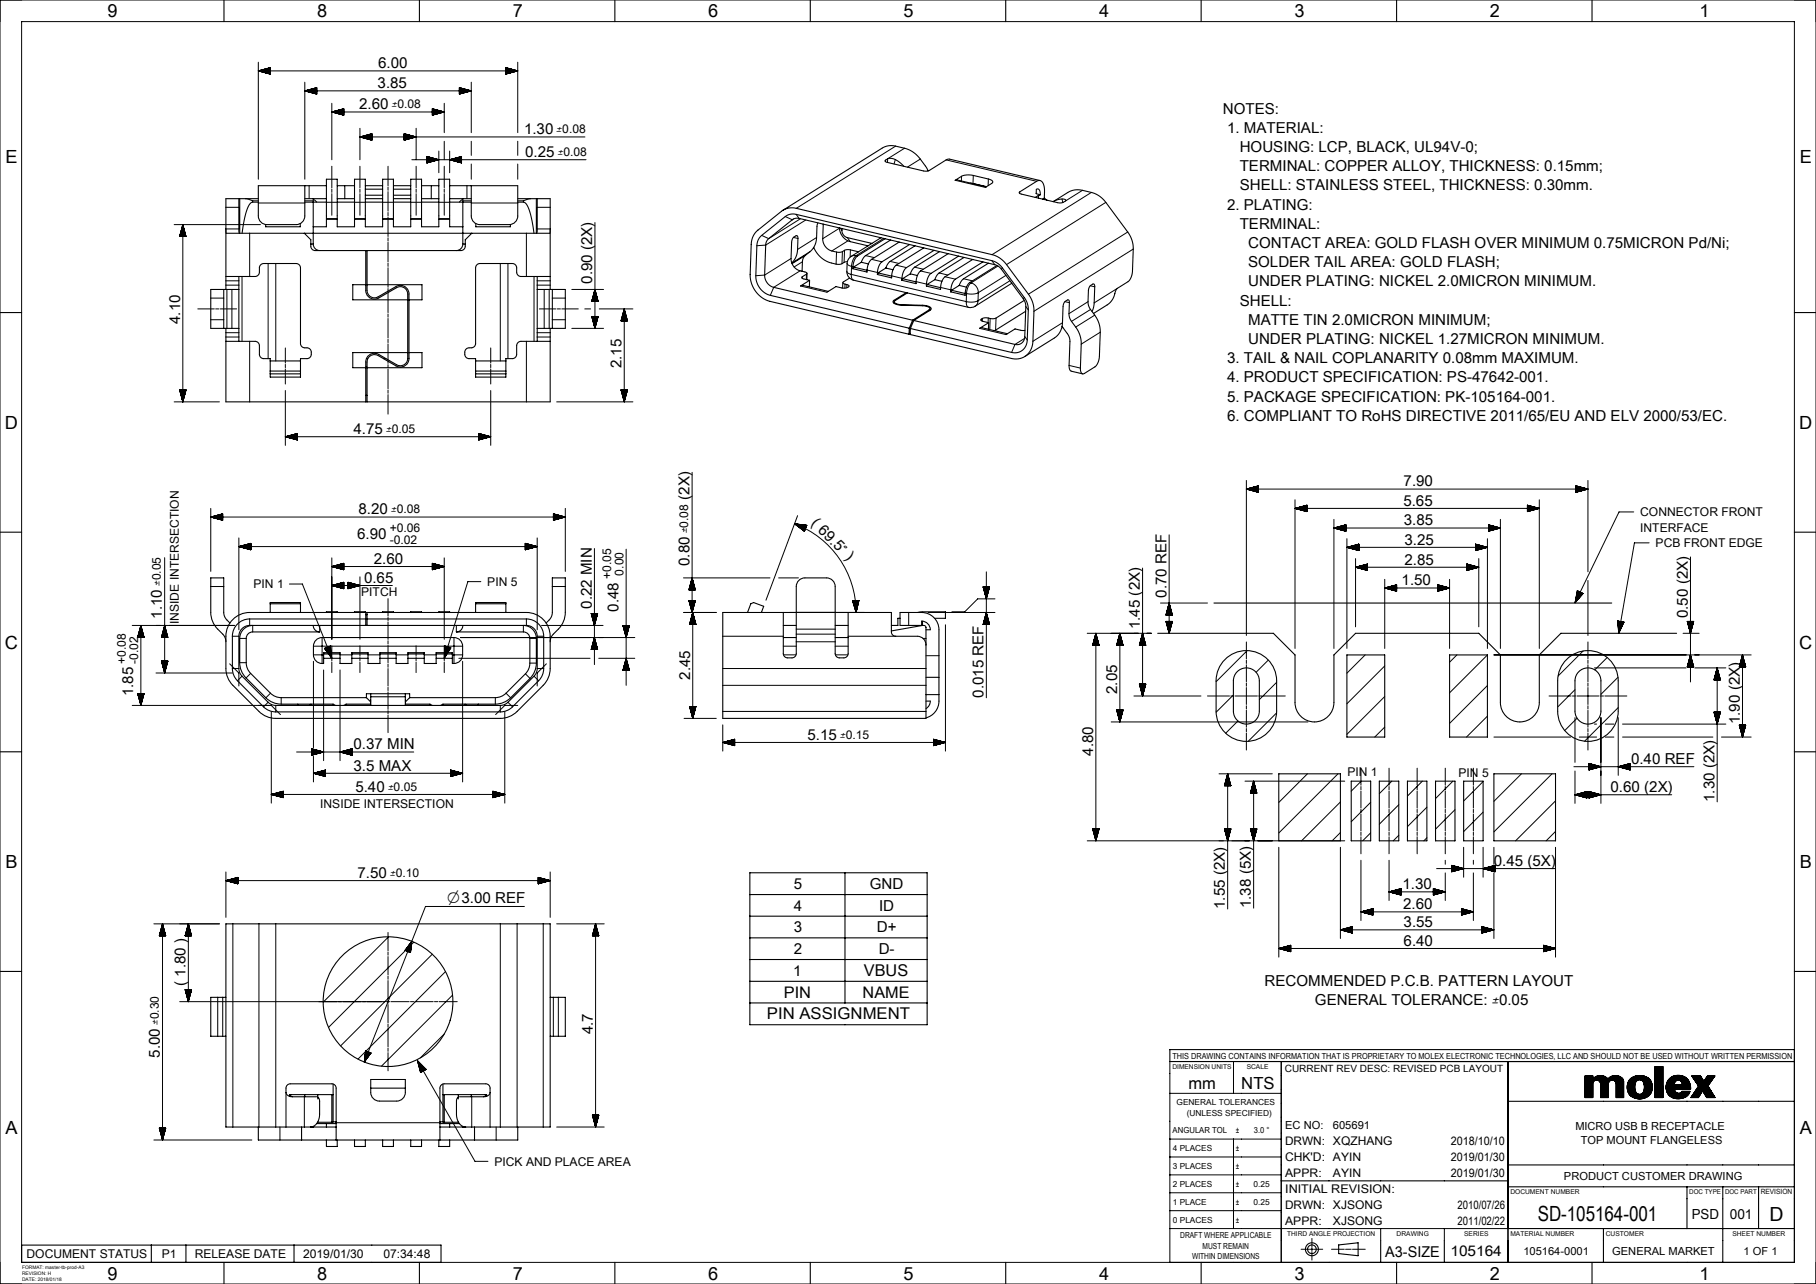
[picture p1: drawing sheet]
<svg xmlns="http://www.w3.org/2000/svg" width="420mm" height="297mm" viewBox="0 0 420 297" stroke-linecap="round" stroke-linejoin="round" font-family="sans-serif">
<defs><g id="words">
<text font-size="4.8" x="355.6" y="282.4">SD-105164-001</text>
<text font-size="4.5" x="409.3" y="282.3">D</text>
<g font-size="4.2">
<text x="24.9" y="4">9</text>
<text x="73.4" y="4">8</text>
<text x="118.6" y="4">7</text>
<text x="163.8" y="4">6</text>
<text x="209" y="4">5</text>
<text x="254.2" y="4">4</text>
<text x="299.4" y="4">3</text>
<text x="344.6" y="4">2</text>
<text x="393.1" y="4">1</text>
<text x="1.3" y="37.7">E</text>
<text x="416.3" y="37.7">E</text>
<text x="1.1" y="99.2">D</text>
<text x="416.1" y="99.2">D</text>
<text x="1.1" y="150">C</text>
<text x="416.1" y="150">C</text>
<text x="1.3" y="200.8">B</text>
<text x="416.3" y="200.8">B</text>
<text x="1.3" y="262.4">A</text>
<text x="416.3" y="262.4">A</text>
<text x="24.9" y="296">9</text>
<text x="73.4" y="296">8</text>
<text x="118.6" y="296">7</text>
<text x="163.8" y="296">6</text>
<text x="209" y="296">5</text>
<text x="254.2" y="296">4</text>
<text x="299.4" y="296">3</text>
<text x="344.6" y="296">2</text>
<text x="393.1" y="296">1</text>
</g>
<g font-size="3.9">
<text x="274.9" y="252">mm</text>
<text x="287.1" y="252">NTS</text>
</g>
<g font-size="3.8">
<text x="103.4" y="208.9">⌀3.00 REF</text>
<text x="199.8" y="225.7">VBUS</text>
<text x="177.4" y="235.8">PIN ASSIGNMENT</text>
</g>
<g font-size="3.7">
<text x="181.3" y="230.7">PIN</text>
<text x="199.5" y="230.7">NAME</text>
</g>
<g font-size="3.5">
<text x="87.5" y="15.8">6.00</text>
<text x="87.3" y="20.4">3.85</text>
<text x="83.1" y="25.3">2.60</text>
<text x="282.8" y="26.3">NOTES:</text>
<text x="121.2" y="31.1">1.30</text>
<text x="283.8" y="30.7">1. MATERIAL:</text>
<text x="286.7" y="35.2">HOUSING: LCP, BLACK, UL94V-0;</text>
<text x="121.5" y="36.3">0.25</text>
<text x="286.7" y="39.6">TERMINAL: COPPER ALLOY, THICKNESS: 0.15mm;</text>
<text x="286.7" y="44">SHELL: STAINLESS STEEL, THICKNESS: 0.30mm.</text>
<text x="283.8" y="48.5">2. PLATING:</text>
<text x="286.7" y="52.9">TERMINAL:</text>
<text x="288.7" y="57.4">CONTACT AREA: GOLD FLASH OVER MINIMUM 0.75MICRON Pd/Ni;</text>
<text x="137" y="65.6" transform="rotate(-90 137 65.6)">0.90 (2X)</text>
<text x="288.7" y="61.8">SOLDER TAIL AREA: GOLD FLASH;</text>
<text x="286.7" y="70.7">SHELL:</text>
<text x="288.7" y="66.2">UNDER PLATING: NICKEL 2.0MICRON MINIMUM.</text>
<text x="41.7" y="74.9" transform="rotate(-90 41.7 74.9)">4.10</text>
<text x="288.7" y="75.1">MATTE TIN 2.0MICRON MINIMUM;</text>
<text x="283.8" y="84">3. TAIL &amp; NAIL COPLANARITY 0.08mm MAXIMUM.</text>
<text x="288.7" y="79.6">UNDER PLATING: NICKEL 1.27MICRON MINIMUM.</text>
<text x="143.7" y="85.2" transform="rotate(-90 143.7 85.2)">2.15</text>
<text x="283.8" y="88.4">4. PRODUCT SPECIFICATION: PS-47642-001.</text>
<text x="283.8" y="92.9">5. PACKAGE SPECIFICATION: PK-105164-001.</text>
<text x="81.8" y="100.4">4.75</text>
<text x="283.8" y="97.3">6. COMPLIANT TO RoHS DIRECTIVE 2011/65/EU AND ELV 2000/53/EC.</text>
<text x="324.6" y="112.5">7.90</text>
<text x="82.9" y="119">8.20</text>
<text x="159.4" y="115.6" transform="rotate(-90 159.4 115.6)">(2X)</text>
<text x="324.6" y="117">5.65</text>
<text x="82.6" y="124.6">6.90</text>
<text x="187.5" y="121.3" transform="rotate(44 187.5 121.3)">( 69.5° )</text>
<text x="324.7" y="121.5">3.85</text>
<text x="324.8" y="126">3.25</text>
<text x="86.5" y="130.4">2.60</text>
<text x="159.4" y="130.9" transform="rotate(-90 159.4 130.9)">0.80</text>
<text x="324.8" y="130.6">2.85</text>
<text x="84.2" y="134.8">0.65</text>
<text x="324.2" y="135.4">1.50</text>
<text x="37.5" y="143.1" transform="rotate(-90 37.5 143.1)">1.10</text>
<text x="136.9" y="140.8" transform="rotate(-90 136.9 140.8)">0.22 MIN</text>
<text x="143" y="141.4" transform="rotate(-90 143 141.4)">0.48</text>
<text x="269.8" y="138.2" transform="rotate(-90 269.8 138.2)">0.70 REF</text>
<text x="390.3" y="143" transform="rotate(-90 390.3 143)">0.50 (2X)</text>
<text x="263.6" y="145.5" transform="rotate(-90 263.6 145.5)">1.45 (2X)</text>
<text x="30.8" y="161.1" transform="rotate(-90 30.8 161.1)">1.85</text>
<text x="159.6" y="157.2" transform="rotate(-90 159.6 157.2)">2.45</text>
<text x="227.5" y="161.4" transform="rotate(-90 227.5 161.4)">0.015 REF</text>
<text x="258.4" y="160.5" transform="rotate(-90 258.4 160.5)">2.05</text>
<text x="402.4" y="167.5" transform="rotate(-90 402.4 167.5)">1.90 (2X)</text>
<text x="81.7" y="173.3">0.37 MIN</text>
<text x="186.8" y="171.1">5.15</text>
<text x="81.7" y="178.2">3.5 MAX</text>
<text x="252.8" y="174.8" transform="rotate(-90 252.8 174.8)">4.80</text>
<text x="377.2" y="176.7">0.40 REF</text>
<text x="82.2" y="183.1">5.40</text>
<text x="372.5" y="183.2">0.60 (2X)</text>
<text x="396.5" y="185.5" transform="rotate(-90 396.5 185.5)">1.30 (2X)</text>
<text x="82.7" y="203.1">7.50</text>
<text x="345.5" y="200.3">0.45 (5X)</text>
<text x="183.6" y="205.7">5</text>
<text x="201.2" y="205.7">GND</text>
<text x="324.4" y="205.7">1.30</text>
<text x="183.6" y="210.7">4</text>
<text x="183.6" y="215.7">3</text>
<text x="202.8" y="215.7">D+</text>
<text x="203.3" y="210.7">ID</text>
<text x="283.3" y="210.3" transform="rotate(-90 283.3 210.3)">1.55 (2X)</text>
<text x="289.3" y="210.1" transform="rotate(-90 289.3 210.1)">1.38 (5X)</text>
<text x="324.5" y="210.3">2.60</text>
<text x="324.6" y="214.5">3.55</text>
<text x="183.6" y="220.7">2</text>
<text x="203.2" y="220.7">D-</text>
<text x="324.6" y="218.8">6.40</text>
<text x="183.5" y="225.7">1</text>
<text x="42.9" y="228.1" transform="rotate(-90 42.9 228.1)">( 1.80 )</text>
<text x="292.5" y="228">RECOMMENDED P.C.B. PATTERN LAYOUT</text>
<text x="304.1" y="232.5">GENERAL TOLERANCE:</text>
<text x="137.1" y="239.2" transform="rotate(-90 137.1 239.2)">4.7</text>
<text x="37" y="244.7" transform="rotate(-90 37 244.7)">5.00</text>
<text x="320.4" y="290.6">A3-SIZE</text>
</g>
<text font-size="3.4" x="335.5" y="290.6">105164</text>
<g font-size="3.2">
<text x="391.3" y="281.9">PSD</text>
<text x="400.1" y="281.9">001</text>
</g>
<text font-size="3.1" x="345.1" y="232.5">±0.05</text>
<g font-size="2.8">
<text x="379.3" y="119.4">CONNECTOR FRONT</text>
<text x="90.2" y="122.9">+0.06</text>
<text x="90.2" y="125.8">-0.02</text>
<text x="379.3" y="123">INTERFACE</text>
<text x="382.9" y="126.6">PCB FRONT EDGE</text>
<text x="58.6" y="136.1">PIN 1</text>
<text x="83.5" y="137.9">PITCH</text>
<text x="112.7" y="135.5">PIN 5</text>
<text x="141.3" y="133.9" transform="rotate(-90 141.3 133.9)">+0.05</text>
<text x="144.2" y="133.1" transform="rotate(-90 144.2 133.1)">0.00</text>
<text x="41.4" y="144.3" transform="rotate(-90 41.4 144.3)">INSIDE INTERSECTION</text>
<text x="29.1" y="153.6" transform="rotate(-90 29.1 153.6)">+0.08</text>
<text x="32" y="153.6" transform="rotate(-90 32 153.6)">-0.02</text>
<text x="311.6" y="179.5">PIN 1</text>
<text x="337.3" y="179.7">PIN 5</text>
<text x="74.1" y="186.8">INSIDE INTERSECTION</text>
<text x="114.4" y="269.6">PICK AND PLACE AREA</text>
<text x="297.2" y="268.6">CHK'D: AYIN</text>
<text x="297.2" y="275.9">INITIAL REVISION:</text>
<text x="308.3" y="283.3">XJSONG</text>
<text x="6.1" y="291">DOCUMENT STATUS</text>
<text x="37.4" y="291">P1</text>
<text x="45" y="291">RELEASE DATE</text>
<text x="70.1" y="291">2019/01/30</text>
<text x="88.7" y="291">07:34:48</text>
</g>
<g font-size="2.7">
<text x="297.2" y="264.9">DRWN: XQZHANG</text>
<text x="335.6" y="264.9">2018/10/10</text>
<text x="335.6" y="268.5">2019/01/30</text>
<text x="297.2" y="272.2">APPR:</text>
<text x="308.3" y="272.2">AYIN</text>
<text x="335.6" y="272.2">2019/01/30</text>
<text x="297.2" y="279.6">DRWN: XJSONG</text>
<text x="337.1" y="279.6">2010/07/26</text>
<text x="297.2" y="283.3">APPR:</text>
<text x="337.1" y="283.3">2011/02/22</text>
</g>
<g font-size="2.6">
<text x="297.2" y="261.2">EC NO:</text>
<text x="308.3" y="261.2">605691</text>
<text x="364.3" y="261.4">MICRO USB B RECEPTACLE</text>
<text x="365.6" y="264.7">TOP MOUNT FLANGELESS</text>
<text x="361.7" y="272.9">PRODUCT CUSTOMER DRAWING</text>
<text x="352.3" y="290.4">105164-0001</text>
<text x="372.9" y="290.4">GENERAL MARKET</text>
<text x="403.3" y="290.4">1 OF 1</text>
</g>
<g font-size="2.5">
<text x="90.6" y="25">±0.08</text>
<text x="128.7" y="30.8">±0.08</text>
<text x="129" y="36.1">±0.08</text>
<text x="89.3" y="100.1">±0.05</text>
<text x="90.5" y="118.7">±0.08</text>
<text x="159.2" y="123.4" transform="rotate(-90 159.2 123.4)">±0.08</text>
<text x="37.2" y="135.5" transform="rotate(-90 37.2 135.5)">±0.05</text>
<text x="194.3" y="170.9">±0.15</text>
<text x="89.7" y="182.9">±0.05</text>
<text x="90.2" y="202.8">±0.10</text>
<text x="36.7" y="237.1" transform="rotate(-90 36.7 237.1)">±0.30</text>
</g>
<text font-size="2.3" x="297.1" y="248.1">CURRENT REV DESC: REVISED PCB LAYOUT</text>
<g font-size="1.9">
<text x="271.2" y="244.9">THIS DRAWING CONTAINS INFORMATION THAT IS PROPRIETARY TO MOLEX ELECTRONIC TECHNOLOGIES, LLC AND SHOULD NOT BE USED WITHOUT WRITTEN PERMISSION</text>
<text x="272.1" y="255.6">GENERAL TOLERANCES</text>
<text x="271.2" y="262.1">ANGULAR TOL</text>
<text x="274.5" y="258">(UNLESS SPECIFIED)</text>
<text x="285.8" y="262.1">±</text>
<text x="290" y="262.1">3.0 °</text>
<text x="271.2" y="266.3">4 PLACES</text>
<text x="285.8" y="266.2">±</text>
<text x="271.2" y="270.4">3 PLACES</text>
<text x="271.2" y="274.5">2 PLACES</text>
<text x="285.8" y="270.4">±</text>
<text x="285.8" y="274.5">±</text>
<text x="289.9" y="274.5">0.25</text>
<text x="271.2" y="278.7">1 PLACE</text>
<text x="285.8" y="278.7">±</text>
<text x="289.9" y="278.7">0.25</text>
<text x="271.3" y="282.8">0 PLACES</text>
<text x="273" y="286.3">DRAFT WHERE APPLICABLE</text>
<text x="285.8" y="282.8">±</text>
<text x="275.7" y="291.2">WITHIN DIMENSIONS</text>
<text x="278.1" y="288.8">MUST REMAIN</text>
</g>
<text font-size="1.7" x="407.2" y="276.2">REVISION</text>
<g font-size="1.5">
<text x="271.1" y="247.2">DIMENSION UNITS</text>
<text x="288.3" y="247.2">SCALE</text>
<text x="349.3" y="276.2">DOCUMENT NUMBER</text>
<text x="390.7" y="276.2">DOC TYPE</text>
<text x="399" y="276.2">DOC PART</text>
<text x="297.7" y="285.9">THIRD ANGLE PROJECTION</text>
<text x="323" y="285.9">DRAWING</text>
<text x="338.6" y="285.9">SERIES</text>
<text x="349.3" y="285.8">MATERIAL NUMBER</text>
<text x="371.4" y="285.9">CUSTOMER</text>
<text x="400.7" y="285.9">SHEET NUMBER</text>
</g>
<g font-size="1.1">
<text x="5.1" y="293.5">FORMAT: master-tb-prod-A3</text>
<text x="5.1" y="294.9">REVISION: H</text>
<text x="5.1" y="296.3">DATE: 2018/01/18</text>
</g>
</g></defs>
<g fill="none" stroke="#000" stroke-width=".23">
<path d="M0 0h420v297h-420zM5 5h410v287h-410zM59.7 14.4v27.1M59.7 16.4h60M59.7 16.4l2.8 .7M59.8 16.4h2.7M60 16.5h2.5M60 16.3h2.5M60.2 16.5h2.3M60.2 16.3h2.3M60.4 16.6h2.1M60.5 16.2h2"/>
<path d="M60.6 16.6h1.9M60.7 16.1h1.8M60.9 16.7h1.6M60.9 16.1h1.6M61.1 16.8h1.4M61.1 16h1.4M61.3 16.8h1.2M61.4 16h1.1M61.5 16.9h1M61.5 15.9h1M61.7 16.9h.8M61.7 15.9h.8"/>
<path d="M61.9 17h.6M61.9 15.8h.6M62.1 17h.4M62.2 15.7h.3M62.4 17.1h.1M62.4 15.7h.1M62.5 15.7v1.4M62.5 15.7l-2.8 .7M70.5 19v22.5M109 19v11.7M117 15.7h.1M117 15.7h.3"/>
<path d="M117 15.8h.6M117 15.8l.8 .1M117 15.9h.9M117 15.9l1.1 .1M117 16h1.4M117 16.1h1.6M117 16.1h1.8M117 16.2h2M117 16.2l2.3 .1M117 16.3h2.5M117 16.3l2.6 .1M117 15.7l2.7 .7"/>
<path d="M117 15.7v1.4M117.1 17.1h-.1M117.4 17l-.4 .1M117.6 17h-.6M117.8 16.9l-.8 .1M117.9 16.9h-.9M118.2 16.8l-1.2 .1M118.4 16.8h-1.4M118.6 16.7h-1.6M118.9 16.6l-1.9 .1M119.1 16.6h-2.1M119.3 16.5h-2.3"/>
<path d="M119.5 16.5h-2.5M119.7 14.4v16.3M119.7 16.4l-2.7 .7M70.5 21h38.5M70.5 21l2.7 .8M70.6 21h2.6M70.8 21.1h2.4M70.8 20.9h2.4M71 21.1h2.2M71 20.9h2.2M71.2 21.2h2M71.2 20.8h2"/>
<path d="M71.4 21.3h1.8M71.4 20.8h1.8M71.6 21.3h1.6M71.6 20.7h1.6M71.8 21.4h1.4M71.8 20.7h1.4M72 21.4h1.2M72.1 20.6h1.1M72.3 21.5h.9M72.3 20.5h.9M72.5 21.6h.7M72.5 20.5h.7"/>
<path d="M72.7 21.6h.5M72.7 20.4h.5M72.9 21.7h.3M73 20.4h.2M73.1 21.7h.1M73.1 20.3h.1M73.2 20.3v1.5M73.2 20.3l-2.7 .7M76.7 38.5v4.9M76.7 23.9v13.1M76.7 25.9h26M76.7 25.9l2.8 .7"/>
<path d="M76.9 25.8h2.6M76.9 26h2.6M77.1 25.8h2.4M77.1 26h2.4M77.3 25.7h2.2M77.3 26.1h2.2M77.5 25.7h2M77.6 26.1h1.9M77.8 25.6h1.7M77.8 26.2h1.7M78 25.6h1.5M78 26.2h1.5"/>
<path d="M78.2 25.5h1.3M78.2 26.3h1.3M78.4 25.5h1.1M78.4 26.4h1.1M78.6 25.4h.9M78.6 26.4h.9M78.8 25.3h.7M78.8 26.5h.7M79 25.3h.5M79.1 26.5h.4M79.3 25.2h.2M79.3 26.6h.2"/>
<path d="M79.5 25.2h.1M79.5 26.6h.1M79.5 25.2v1.4M79.5 25.2l-2.8 .7M83.2 38.5v4.9M83.2 31.7h52.1M83.2 29.7v7.3M83.2 31.7l2.8 .7M83.3 31.7h2.7M83.4 31.7h2.6M83.6 31.6h2.4M83.6 31.8h2.4"/>
<path d="M83.8 31.5h2.2M83.8 31.8h2.2M84 31.5h2M84.1 31.9h1.9M84.2 31.4h1.8M84.3 32h1.7M84.5 31.3h1.5M84.5 32h1.5M84.7 31.3h1.3M84.8 32.1h1.2M84.9 31.2h1.1M84.9 32.1h1.1"/>
<path d="M85.1 31.2h.9M85.1 32.2h.9M85.3 31.1h.7M85.3 32.2h.7M85.5 31.1h.5M85.6 32.3h.4M85.7 31h.3M85.8 32.4h.2M86 30.9h.1M86 32.4h.1M86 30.9v1.5M86 30.9l-2.8 .8"/>
<path d="M89.7 38.5v4.5M93.5 30.9h.1M93.5 31h.3M93.5 31l.5 .1M93.5 31.1h.7M93.5 31.1l.8 .1M93.5 31.2h1.1M93.5 31.3h1.3M93.5 31.3h1.5M93.5 31.4h1.8M93.5 31.4l2 .1M93.5 31.5h2.2"/>
<path d="M93.5 31.6h2.4M93.5 31.6l2.6 .1M93.5 30.9l2.7 .8-2.7 .7M93.5 30.9v1.5M93.5 32.4h.1M93.7 32.4h-.2M93.9 32.3h-.4M94.2 32.2l-.7 .1M94.3 32.2h-.8M94.5 32.1l-1 .1M94.7 32.1h-1.2M95 32l-1.5 .1"/>
<path d="M95.2 32h-1.7M95.2 36.9h40.3M95.4 31.9h-1.9M95.7 31.8l-2.2 .1M95.9 31.8h-2.4M96.1 31.7l-2.6 .1M96.2 38.5v4.9M96.2 29.7v7.3M98.7 36.2l2.8 .7-2.8 .8M98.7 36.2v1.5M98.7 36.2h.1M98.7 36.2l.2 .1"/>
<path d="M98.7 36.3h.5M98.7 36.4h.7M98.7 36.4h.9M98.7 36.5h1.2M98.7 36.5l1.4 .1M98.7 36.6h1.6M98.7 36.6l1.8 .1M98.7 36.7h2M98.7 36.8h2.2M98.7 36.8h2.4M98.7 36.9h2.6M98.7 37.7h.1"/>
<path d="M98.9 37.6l-.2 .1M99.1 37.6h-.4M99.4 37.5l-.7 .1M99.6 37.5h-.9M99.8 37.4h-1.1M100 25.2l2.7 .7M100 25.2v1.4M100 25.2h.1M100 25.2h.2M100 25.2l.5 .1M100 25.3h.7M100 25.4h.8"/>
<path d="M100 25.4l1.1 .1M100 25.5h1.3M100 25.5l1.5 .1M100 25.6h1.7M100 25.6l2 .1M100 25.7h2.2M100 25.8h2.4M100 25.8h2.6M100 26.6h.1M100.1 37.3l-1.4 .1M100.2 26.6h-.2M100.3 37.3h-1.6"/>
<path d="M100.4 26.5l-.4 .1M100.5 37.2h-1.8M100.6 37.2h-1.9M100.7 26.5h-.7M100.8 26.4h-.8M100.9 37.1h-2.2M101 26.4h-1M101.1 37l-2.4 .1M101.3 37h-2.6M101.3 26.3h-1.3M101.5 34.9v5.1M101.5 26.2l-1.5 .1"/>
<path d="M101.7 26.2h-1.7M101.9 26.1l-1.9 .1M102.2 26.1h-2.2M102.4 26h-2.4M102.6 26h-2.6M102.7 38.5v4.9M102.7 23.9v6.8M102.7 32.7v4.3M102.7 25.9l-2.7 .7M104 34.9v5.1M104.2 36.9h2.5M104.2 37h2.5"/>
<path d="M104.4 36.8h2.3M104.4 37h2.3M104.6 36.8h2.1M104.6 37.1h2.1M104.8 36.7h1.9M104.8 37.2h1.9M105 36.7h1.7M105 37.2h1.7M105.2 36.6h1.5M105.2 37.3h1.5M105.4 36.6h1.3M105.4 37.3h1.3"/>
<path d="M105.6 36.5h1.1M105.7 37.4h1M105.9 36.4h.8M105.9 37.5h.8M106.1 36.4h.6M106.1 37.5h.6M106.2 20.3h.1M106.2 20.3l.3 .1M106.2 20.4h.6M106.2 20.5h.8M106.2 20.5h1M106.2 20.6h1.2"/>
<path d="M106.2 20.6l1.5 .1M106.2 20.7h1.7M106.2 20.7l1.8 .1M106.2 20.8h2.1M106.2 20.9h2.3M106.2 20.9h2.5M106.2 21h2.7M106.2 20.3l2.8 .7M106.2 20.3v1.5M106.3 36.3h.4M106.3 21.7l-.1 .1M106.4 37.6h.3"/>
<path d="M106.6 36.3h.1M106.6 37.6h.1M106.6 21.7h-.4M106.7 36.2h.1M106.7 37.7h.1M106.7 36.2l-2.7 .7 2.7 .8M106.7 36.2v1.5M106.8 21.6h-.6M107 21.6h-.8M107.2 21.5h-1M107.5 21.4l-1.3 .1M107.7 21.4h-1.5"/>
<path d="M107.9 21.3h-1.7M108 21.3h-1.8M108.3 21.2h-2.1M108.5 21.1l-2.3 .1M108.7 21.1h-2.5M109 32.7v3.2M109 37.9v3.6M109 21l-2.8 .8M119.7 32.7v3.2M119.7 37.9v3.6M204.8 37v.4M207.1 36.9l-.3 1"/>
<path d="M207.1 33.8l-22.9 14.4M209.2 34.3l-3.9 2.4v.9M212.8 36.8l-2.9 1.9M218.8 37l20.9 4.9M40.3 52h19.9M41.5 54.7h1.5M41.6 54.5v.2M41.6 54.3v.4M41.7 54.1v.6M41.8 53.9v.8M41.8 53.7v1M41.9 53.5v1.2"/>
<path d="M41.9 53.3v1.4M42 53v1.7M42.1 52.8v1.9M42.1 52.6v2.1M42.2 52.4v2.3M42.2 52.1v2.6M42.3 52v41M42.3 52l-.8 2.7M42.3 52l.7 2.7M42.3 52v2.7M42.4 52.2v2.5M42.4 52.5v2.2"/>
<path d="M42.5 52.7v2M42.5 52.9v1.8M42.6 53.1v1.6M42.7 53.4v1.3M42.7 53.6v1.1M42.8 53.8v.9M42.8 53.9v.8M42.9 54.2v.5M42.9 54.4v.3M43 54.6v.1M52.2 53h3M52.2 48h3"/>
<path d="M57.7 54v10M59.7 47h10.8M59.7 46.5h-1.3v.3M70.5 46.5h1.9M71.5 43v3M75.5 46.8h2.5M75.5 50.6h2.5M76.7 44.8v5M76.7 43.7v.8M82 46.8h2.5M82 50.6h2.5M83.2 44.8v5"/>
<path d="M83.2 43.7v.8M88.5 46.8h2.5M88.5 50.6h2.5M89.7 44.3v4.5M89.7 43.3v.7M89.7 49.1v.8M89.7 50.2v4.5M89.7 55v.8M89.7 56.1v4.5M95 46.8h2.5M95 50.6h2.5M96.2 44.8v5"/>
<path d="M96.2 43.7v.8M101.5 46.8h2.5M101.5 50.6h2.5M102.7 44.8v5M102.7 43.7v.8M107 46.5h2M108 43v3M109 47h10.7M119.7 46.5h1.3v.3M121.7 54v10M124.2 53h3M124.2 48h3"/>
<path d="M137.6 51.5v24.5M181.6 50.1l1.6 .7 .4-.2M183 59.8l-6.2 3.8-2 .2M183.5 54.9l1 .3M184.1 49.6l.7 .9M185.1 50.6l-7.3 4.6-1.6-.7M186.3 59.1l-3.1 1.9M186.4 50.9l-9.3 5.8-2.1 .1M187.3 58.2l-4.2 2.7M188.9 54.9l-4.4 2.8M193.5 58.3l-.1 2.8M194.1 52.8l-3.8 2.4"/>
<path d="M194.4 52.8l.3 .5M194.8 58.2l-.1 2.8M195.3 57.9l-.1 2.8M196 55l.7 .9M196.1 55.7l-3.7 2.3M196.7 57.8l-.1 1.7M198 59.1l-.8 1.1-.3 1.4M198 59.1l-1.1 .2M198 59.1l.3 .1M200.2 59.1l2 .5M201.6 60l2.4 .6M204.4 55.1l-6.4 4"/>
<path d="M220.9 41.7l7 1.6M222.4 40.8l-.1 1.1M225.1 40.6l-.1 1.8M228.6 41.4l-.1 1.5M235.8 44.4v.3M245.6 46l.2 .9M250.4 44l-4 2.5M252.4 44.5l-23 14.4M255.8 46.8l-23 14.4M260.8 53.7l-22.9 14.4M262.1 57.6l-23 14.4M45.7 71.5h3.9"/>
<path d="M48.7 74h3M48.7 69h3M49.9 71.5h.7M50.9 71.5h3.8M52.2 66h3M52.2 78h3M52.2 65h3M52.2 77h3M52.5 67v9M53.6 67v9M56 64v15M57.7 79v14"/>
<path d="M62 61v22M63.8 61v22.5M89.7 60.9v.7M89.7 61.9v4.5M89.7 66.7v.8M89.7 67.8v4.5M89.7 72.6v.8M89.7 73.7v4.5M89.7 78.5v.7M89.7 79.5v4.6M115.7 61v22.5M117.5 61v22"/>
<path d="M121.7 79v14M123.5 64v15M124.2 66h3M124.2 78h3M124.2 65h3M124.2 77h3M124.7 71.5h3.9M125.9 67v9M127 67v9M127.7 74h3M127.7 69h3M128.9 71.5h.7"/>
<path d="M129.9 71.5h3.8M132.2 67h7.4M132.2 76h7.4M135.2 71.5h1.4M136.9 69.7l.7-2.7 .7 2.7M136.9 69.7h1.4M136.9 73.2h1.4M136.9 73.2l.7 2.8M136.9 73.2v.1M136.9 69.6v.1M136.9 73.2v.3M136.9 69.4v.3"/>
<path d="M137 73.2v.5M137 69.2v.5M137 73.2l.1 .8M137.1 68.9v.8M137.1 73.2v1M137.1 68.8v.9M137.1 73.2l.1 1.1M137.2 68.6v1.1M137.2 73.2v1.3M137.2 68.4v1.3M137.2 73.2l.1 1.6M137.3 68.1v1.6"/>
<path d="M137.3 73.2v1.8M137.3 67.9v1.8M137.4 73.2v2M137.4 67.7v2M137.4 73.2v2.2M137.4 67.5v2.2M137.5 73.2v2.5M137.5 67.2v2.5M137.5 73.2l.1 2.7M137.6 67v2.7M137.6 67.1v2.6M137.7 73.2l-.1 2.6"/>
<path d="M137.7 67.4v2.3M137.7 73.2v2.3M137.8 67.6v2.1M137.8 73.2v2.1M137.8 67.8v1.9M137.8 73.2v1.9M137.9 68v1.7M137.9 73.2v1.7M137.9 68.3v1.4M138 73.2l-.1 1.4M138 68.5v1.2M138 73.2v1.2"/>
<path d="M138.1 68.7v1M138.1 73.2v1M138.1 68.9v.8M138.2 73.2l-.1 .9M138.2 69.1v.6M138.2 73.2v.6M138.2 69.3v.4M138.3 73.2l-.1 .4M138.3 69.5v.2M138.3 73.2v.2M138.3 73.2l-.7 2.8M138.6 71.5h7.8"/>
<path d="M143.6 74.2h1.5M143.6 74.2h.1M143.7 74v.2M143.8 73.7v.5M143.8 73.5v.7M143.9 73.4v.8M143.9 73.2v1M144 72.9v1.3M144 72.7v1.5M144.1 72.5v1.7M144.2 72.2v2M144.2 72v2.2"/>
<path d="M144.3 71.8v2.4M144.3 71.6v2.6M144.4 71.5v21.5M144.4 71.5l-.8 2.7M144.4 71.5l.7 2.7M144.4 71.6v2.6M144.5 71.8v2.4M144.5 72v2.2M144.6 72.3v1.9M144.7 72.5v1.7M144.7 72.7v1.5M144.8 72.9v1.3"/>
<path d="M144.8 73.2v1M144.9 73.4v.8M144.9 73.5v.7M145 73.7v.5M145.1 74v.2M145.1 74.2h.1M185 62.6l-6.1 3.9-.7 1.8M185.2 66.2l6.1 1.4M185.5 64v.4M185.6 60.5l-1.9 1.3M186.5 63.4v1.3M195.4 65.7v1"/>
<path d="M195.9 62.8l.2 .4 .8 .3M195.9 65.8l-.1 .8M195.9 60.9l.3 .4 .7 .3M196.9 63.5l.1 .9 .4 .4M196.9 63.5l26.6 6.3M196.9 61.6l.4 .1M196.9 61.6v1.9M200.5 62.5l2.4 .5M205.9 60.5l2 .4M206.2 63.8l2.4 .6M206.8 69.5v.7M207.3 61.3l2.3 .6"/>
<path d="M208.6 70.5v.1M211.5 61.8l2.1 .5M211.9 65.1l2.4 .6M212.9 62.7l2.4 .5M213.3 70.6v.1M214.9 71.7l-.1 .2M217.2 63.1l2 .5M217.5 66.5l2.4 .5M218.6 64l2.4 .6M222.9 64.5l2 .5M223.2 67.8l.3 .1M223.5 69.8l.1 .8 .4 .5"/>
<path d="M223.5 67.9v1.9M224.3 65.4h.3M224.6 65.4l1.1 .8 .4 .7 .2 .8M224.6 65.4l-.7 .9-.4 1.6M226.2 69.6l-1.3 .3-1.4-.1M226.2 69.6a1.54 1.54 0 0 1-.7 1.2M226.3 67.7l-1.3 .3-1.5-.1M226.3 67.7l-.1 1.9M226.6 75.9l6.1 1.5M227 73.8l-.1 .4M227.2 73.7v.6M228.6 73.6l-.1 1"/>
<path d="M229 73.7l-.1 2.5M229.4 60.3l.7 .9M230.4 73.6l-.1 2.8M230.8 61.5l-6.2 3.9M231.8 62l-.2 .3M232.7 63.7l-6.4 4M233.6 64.9l-7.4 4.7M236.9 68.8l-.2 .3M237 78.3l-2.3 1.4-.7 1.8M237 77.9l.6 .7M237.2 70.9l.6 .8M245.7 74.7l-6.8 4.2"/>
<path d="M246.3 69.8l1 .2M251.6 69.8l-4.4 2.7M252.2 66.1l1 .2M252.2 71.6l-4.4 2.7M253.2 72.9l-4.4 2.8M254.5 76.8l-4.4 2.8M258.4 66.7l-5.3 3.4M40.3 93h10.4M41.5 90.2h1.5M41.5 90.2l.8 2.8M41.5 90.2l.1 .2M41.6 90.2v.4"/>
<path d="M41.7 90.2v.6M41.7 90.2l.1 .9M41.8 90.2v1M41.9 90.2v1.2M41.9 90.2v1.4M42 90.2v1.7M42 90.2l.1 1.9M42.1 90.2v2.1M42.1 90.2l.1 2.3M42.2 90.2v2.6M42.3 90.2v2.7M42.4 90.2v2.5"/>
<path d="M42.5 90.2l-.1 2.2M42.5 90.2v2M42.6 90.2l-.1 1.8M42.6 90.2v1.6M42.7 90.2v1.3M42.7 90.2v1.1M42.8 90.2v1M42.9 90.2l-.1 .8M42.9 90.2v.5M43 90.2l-.1 .3M43 90.2v.1M43 90.2l-.7 2.8"/>
<path d="M66 80.5v3.5M66 85.3v3.5M66 84.3v.7M66 90.3v12.7M84.7 83h.4M88.7 83h.6M89.7 84.4v.7M89.7 85.4v4.5M89.7 90.2v.8M89.7 91.3v4.5M94.3 83h.3M113.5 80.5v3.5"/>
<path d="M113.5 85.3v3.5M113.5 84.3v.7M113.5 90.3v12.7M128.7 93h17.7M143.6 90.2h1.5M143.6 90.2l.8 2.8M143.6 90.2h.1M143.7 90.2v.2M143.7 90.2l.1 .5M143.8 90.2v.7M143.8 90.2l.1 .9M143.9 90.2v1"/>
<path d="M143.9 90.2l.1 1.3M144 90.2v1.5M144.1 90.2v1.7M144.1 90.2l.1 2M144.2 90.2v2.2M144.2 90.2l.1 2.4M144.3 90.2v2.6M144.4 90.2v2.6M144.5 90.2v2.4M144.6 90.2l-.1 2.2M144.6 90.2v1.9M144.7 90.2v1.7"/>
<path d="M144.7 90.2v1.5M144.8 90.2v1.3M144.9 90.2l-.1 1M144.9 90.2v.9M145 90.2l-.1 .7M145 90.2v.5M145.1 90.2v.2M145.1 90.2h.1M145.1 90.2l-.7 2.8M247.3 84.5l2.6 .6M48.7 117.6v14.6M48.7 119.6h82"/>
<path d="M48.7 119.6l2.8 .7M48.8 119.6h2.7M49 119.7h2.5M49 119.5h2.5M49.2 119.7h2.3M49.2 119.5h2.3M49.4 119.8h2.1M49.4 119.4h2.1M49.6 119.4h1.9M49.7 119.9h1.8M49.9 119.9h1.6M49.9 119.3h1.6"/>
<path d="M50.1 120h1.4M50.1 119.2h1.4M50.3 119.2h1.2M50.5 119.1h1M50.7 119.1h.8M50.9 119h.6M51.1 119h.4M51.4 118.9h.1M51.5 118.9v1.4M51.5 118.9l-2.8 .7M66 101h47.5M66 101l2.7 .8"/>
<path d="M66.1 101h2.6M66.2 101h2.5M66.4 100.9h2.3M66.4 101.1h2.3M66.6 100.9h2.1M66.6 101.2h2.1M66.8 101.2h1.9M66.8 100.8h1.9M66.9 101.3h1.8M67 100.7h1.7M67.2 100.7h1.5M67.2 101.3h1.5"/>
<path d="M67.4 101.4h1.3M67.5 100.6h1.2M67.6 101.4h1.1M67.7 100.6h1M67.9 100.5h.8M67.9 101.5h.8M68.1 100.5h.6M68.1 101.6h.6M68.3 101.6h.4M68.4 100.4h.3M68.5 101.7h.2M68.6 100.3h.1"/>
<path d="M68.7 100.3h.1M68.7 101.8h.1M68.7 100.3v1.5M68.7 100.3l-2.7 .7M110.7 100.3l2.8 .7M110.7 100.3v1.5M110.7 100.3h.1M110.7 100.3h.2M110.7 100.4h.4M110.7 100.4l.7 .1M110.7 100.5h.9M110.7 100.5l1.1 .1"/>
<path d="M110.7 100.6h1.3M110.7 100.6l1.6 .1M110.7 100.7h1.8M110.7 100.8h1.9M110.7 100.8l2.2 .1M110.7 100.9h2.4M110.7 100.9l2.6 .1M110.7 101.8h.1M111 101.7h-.3M111.2 101.6l-.5 .1M111.4 101.6h-.7M111.6 101.5l-.9 .1"/>
<path d="M111.9 101.4l-1.2 .1M112.1 101.4h-1.4M112.3 101.3l-1.6 .1M112.5 101.3h-1.8M112.7 101.2h-2M112.9 101.2h-2.2M113.1 101.1h-2.4M113.4 101l-2.7 .1M113.5 101l-2.8 .8M128 118.9h.1M128 118.9l.4 .1M128 119h.6"/>
<path d="M128 119l.8 .1M128 119.1h.9M128 119.1l1.2 .1M128 119.2h1.4M128 119.3h1.6M128 119.3l1.9 .1M128 119.4h2.1M128 119.4l2.3 .1M128 119.5h2.5M128 118.9l2.7 .7M128 118.9v1.4M129.4 120h-1.4"/>
<path d="M129.6 119.9h-1.6M129.8 119.9h-1.8M130.1 119.8h-2.1M130.3 119.7h-2.3M130.5 119.7h-2.5M130.6 119.6h-2.6M130.7 117.6v14.6M130.7 119.6l-2.7 .7M160.1 109.3v32.4M184.5 119.3l-7.4 19.5M288.3 111.1v35.9M288.3 113.1h79"/>
<path d="M288.3 113.1l2.7 .8M288.4 113.1h2.6M288.5 113.1h2.5M288.5 113.2h2.5M288.7 113h2.3M288.7 113.3h2.3M288.9 113.3h2.1M289 112.9h2M289.1 113.4h1.9M289.2 112.9h1.8M289.4 112.8h1.6M289.4 113.4h1.6"/>
<path d="M289.6 112.8h1.4M289.6 113.5h1.4M289.8 113.5h1.2M289.9 112.7h1.1M290.1 112.6h.9M290.1 113.6h.9M290.2 112.6h.8M290.2 113.7h.8M290.4 112.5h.6M290.4 113.7h.6M290.6 113.8h.4M290.7 112.5h.3"/>
<path d="M290.9 112.4h.1M290.9 113.8h.1M291 112.4v1.5M291 112.4l-2.7 .7M299.5 115.6v34.4M299.5 117.6h56.5M299.5 117.6l2.8 .7M299.6 117.6h2.7M299.7 117.7h2.6M299.9 117.7h2.4M299.9 117.5h2.4M300.1 117.8h2.2"/>
<path d="M300.1 117.4h2.2M300.3 117.4h2M300.4 117.8h1.9M300.5 117.9h1.8M300.5 117.3h1.8M300.7 117.9h1.6M300.7 117.3h1.6M300.9 118h1.4M300.9 117.2h1.4M301.1 117.2h1.2M301.2 118.1h1.1M301.4 118.1h.9"/>
<path d="M301.4 117.1h.9M301.6 118.2h.7M301.6 117h.7M301.8 117h.5M301.9 118.2h.4M302 116.9h.3M302.1 118.3h.2M302.3 118.3h.1M302.3 116.9h.1M302.3 116.9v1.4M302.3 116.9l-2.8 .7M353.3 118.3h.1"/>
<path d="M353.3 116.9h.1M353.3 116.9h.2M353.3 117h.4M353.3 117h.6M353.3 117.1h.8M353.3 117.1l1.1 .1M353.3 117.2h1.3M353.3 117.2l1.5 .1M353.3 117.3h1.7M353.3 117.3l1.9 .1M353.3 117.4h2.1M353.3 117.5h2.3"/>
<path d="M353.3 117.5l2.6 .1M353.3 116.9l2.7 .7M353.3 116.9v1.4M353.4 118.3h-.1M353.6 118.2l-.3 .1M353.9 118.2h-.6M354.1 118.1h-.8M354.3 118.1h-1M354.6 118h-1.3M354.8 117.9l-1.5 .1M355 117.9h-1.7M355.2 117.8l-1.9 .1"/>
<path d="M355.4 117.8h-2.1M355.6 117.7h-2.3M355.8 117.7h-2.5M356 115.6v34.4M356 117.6l-2.7 .7M364.5 112.4l2.8 .7M364.5 112.4v1.5M364.5 112.4h.1M364.5 112.4l.3 .1M364.5 112.5h.6M364.5 112.6h.8M364.5 112.6h1"/>
<path d="M364.5 112.7h1.1M364.5 112.7l1.4 .1M364.5 112.8h1.6M364.5 112.8l1.8 .1M364.5 112.9h2M364.5 113h2.3M364.5 113l2.5 .1M364.5 113.1h2.7M364.6 113.8l-.1 .1M364.9 113.8h-.4M365.1 113.7h-.6M365.3 113.7h-.8"/>
<path d="M365.5 113.6h-1M365.7 113.5l-1.2 .1M365.9 113.5h-1.4M366.1 113.4l-1.6 .1M366.4 113.4h-1.9M366.6 113.3h-2.1M366.8 113.3h-2.3M367 113.2h-2.5M367.3 111.1v21.2M367.3 113.1l-2.8 .8M377.8 118.4h-3.4l-10.1 21M38.1 129v26.7"/>
<path d="M48.7 135.7h3M50.4 120h1.1M50.5 120.1h1M50.7 120.1h.8M50.9 120.2h.6M51.2 120.3h.3M51.4 120.3h.1M55.2 126.4h69M55.2 124.4v21.3M55.2 126.4l2.8 .8M55.3 126.4h2.7M55.5 126.4h2.5"/>
<path d="M55.5 126.5h2.5M55.7 126.3h2.3M55.7 126.6h2.3M55.9 126.6h2.1M56 126.2h2M56.1 126.7h1.9M56.2 126.2h1.8M56.4 126.7h1.6M56.4 126.1h1.6M56.6 126.8h1.4M56.6 126.1h1.4M56.8 126.8h1.2"/>
<path d="M56.9 126h1.1M56.9 126.9h1.1M57 125.9h1M57.2 127h.8M57.2 125.9h.8M57.4 127h.6M57.4 125.8h.6M57.6 127.1h.4M57.7 125.8h.3M57.9 127.1h.1M57.9 125.7h.1M58 125.7v1.5"/>
<path d="M58 125.7l-2.8 .7M66.9 135.1h3l6.8 17.2M76.7 135.4h14M76.7 131h26M76.7 129v18.9M76.7 135.4l2.8 .8M76.7 131l2.8 .8M76.8 135.5h2.7M76.8 131.1h2.7M76.9 135.4h2.6M77 135.5h2.5M77 131h2.5"/>
<path d="M77 131.1h2.5M77.2 135.3h2.3M77.2 135.6h2.3M77.2 131.2h2.3M77.2 130.9h2.3M77.4 131.2h2.1M77.4 130.9h2.1M77.4 135.3h2.1M77.5 135.6h2M77.6 130.8h1.9M77.6 135.2h1.9M77.7 135.7h1.8"/>
<path d="M77.7 131.3h1.8M77.8 135.2h1.7M77.9 135.7h1.6M77.9 131.3h1.6M77.9 130.7h1.6M78.1 131.4h1.4M78.1 130.7h1.4M78.1 135.1h1.4M78.2 135.8h1.3M78.3 130.6h1.2M78.3 135h1.2M78.4 135.9h1.1"/>
<path d="M78.4 131.5h1.1M78.4 135h1.1M78.5 135.9h1M78.5 131.5h1M78.5 130.6h1M78.7 136h.8M78.7 131.6h.8M78.7 130.5h.8M78.7 134.9h.8M78.9 131.6h.6M78.9 134.8h.6M78.9 130.5h.6"/>
<path d="M79 136h.5M79.1 134.8h.4M79.1 130.4h.4M79.2 136.1h.3M79.2 131.7h.3M79.3 134.7h.2M79.4 136.1h.1M79.4 131.8h.1M79.4 130.3h.1M79.5 130.3v1.5M79.5 134.7v1.5M79.5 134.7l-2.8 .7"/>
<path d="M79.5 130.3l-2.8 .7M80.5 135.3h2.3M80.5 135.3l2.6 .1M80.5 135.1h1.4M80.5 134.7h.2M80.5 134.8h.4M80.5 134.8h.6M80.5 134.9h.8M80.5 134.9l1 .1M80.5 135h1.2M80.5 135.1l1.7 .1M80.5 135.2h1.9"/>
<path d="M80.5 135.2l2.1 .1M80.5 134.7l2.7 .7-2.7 .8M80.5 134.7v1.5M80.6 136.1l-.1 .1M80.8 136.1h-.3M81 136l-.5 .1M81.3 136h-.8M81.4 135.9h-.9M81.6 135.9h-1.1M81.8 135.8h-1.3M82.1 135.7l-1.6 .1M82.3 135.7h-1.8"/>
<path d="M82.5 135.6l-2 .1M82.8 135.6h-2.3M83 135.5h-2.5M83.1 135.5h-2.6M83.2 133.4v14.5M89.7 138.5v4M100 130.5h.8M100 130.5l.9 .1M100 130.6h1.2M100 130.7h1.4M100 130.7h1.6M100 130.8h1.9"/>
<path d="M100 130.8l2.1 .1M100 130.9h2.3M100 130.9l2.5 .1M100 130.3v1.5M100 130.3h.1M100 130.4h.4M100 130.4l.6 .1M100 130.3l2.7 .7M100.1 131.8h-.1M100.3 131.7h-.3M100.6 131.6l-.6 .1M100.8 131.6h-.8"/>
<path d="M100.9 131.5l-.9 .1M101.1 131.5h-1.1M101.4 131.4l-1.4 .1M101.6 131.3l-1.6 .1M101.8 131.3h-1.8M102.1 131.2l-2.1 .1M102.3 131.2h-2.3M102.5 131.1h-2.5M102.6 131.1h-2.6M102.7 129v18.9M102.7 131l-2.7 .8M111.2 134.5h-3l-5.5 17.8"/>
<path d="M121.5 125.9h.8M121.5 125.9h.9M121.5 126h1.1M121.5 126l1.4 .1M121.5 126.1h1.6M121.5 126.1l1.8 .1M121.5 126.2h2M121.5 126.2l2.3 .1M121.5 126.3l2.5 .1M121.5 126.4h2.6M121.5 125.7h.1M121.5 125.7l.3 .1"/>
<path d="M121.5 125.8h.6M121.5 125.7l2.7 .7M121.5 125.7v1.5M121.6 127.1l-.1 .1M121.9 127.1h-.4M122.1 127h-.6M122.3 127h-.8M122.5 126.9h-1M122.7 126.8l-1.2 .1M122.9 126.8h-1.4M123.1 126.7l-1.6 .1M123.4 126.7h-1.9"/>
<path d="M123.6 126.6h-2.1M123.8 126.6h-2.3M124 126.5h-2.5M124.2 124.4v21.3M124.2 126.4l-2.7 .8M127.7 135.7h3M128.1 120.3h-.1M128.3 120.3h-.3M128.6 120.2h-.6M128.8 120.1l-.8 .1M128.9 120.1h-.9M129.1 120l-1.1 .1"/>
<path d="M137.5 126.9v26.8M144.8 127v31.5M158.1 133.7h20M159.3 136.4h1.5M159.3 138.9h1.5M159.3 138.9l.8 2.8M159.3 136.4l.8-2.7 .7 2.7M159.3 138.9l.1 .1M159.4 136.3v.1M159.4 138.9v.4M159.4 136v.4M159.5 138.9v.6"/>
<path d="M159.5 135.9v.5M159.5 138.9v.8M159.5 135.7v.7M159.6 138.9v1M159.6 135.5v.9M159.6 138.9l.1 1.3M159.7 135.2v1.2M159.7 138.9v1.4M159.7 135v1.4M159.7 138.9l.1 1.6M159.8 134.8v1.6M159.8 138.9v1.8"/>
<path d="M159.8 134.6v1.8M159.8 138.9l.1 2.1M159.9 134.3v2.1M159.9 138.9v2.3M159.9 134.1v2.3M160 138.9v2.5M160 134v2.4M160.1 133.8v2.6M160.1 138.9v2.7M160.1 134v2.4M160.2 138.9l-.1 2.5M160.2 134.1v2.3"/>
<path d="M160.2 138.9v2.3M160.2 134.3v2.1M160.3 138.9l-.1 2.1M160.3 134.6v1.8M160.4 138.9l-.1 1.8M160.4 134.8v1.6M160.4 138.9v1.6M160.4 135v1.4M160.5 138.9l-.1 1.4M160.5 135.3v1.1M160.5 138.9v1.2M160.6 135.5v.9"/>
<path d="M160.6 138.9v1M160.6 135.7v.7M160.6 138.9v.8M160.7 135.9v.5M160.7 138.9v.6M160.7 136.1v.3M160.8 138.9l-.1 .3M160.8 136.3v.1M160.8 138.9v.1M160.8 138.9l-.7 2.8M180.1 133.7h4.6M183.8 121.2a21.9 21.9 0 0 1 14.2 20.5"/>
<path d="M183.8 121.2l2.2 1.7M183.8 121.2l2.8 .3M184 121.2l2.3 .9M184 121.3l2.3 1M184.2 121.2l2.2 .9M184.2 121.5l2 .8M184.4 121.6l1.8 .8-1.7-.7M184.4 121.2l2 .8M184.6 121.3l1.8 .6-1.6-.6M184.8 121.9l1.4 .6M184.9 122l1.3 .5M185 121.3l1.5 .5"/>
<path d="M185.1 122.2l1 .4M185.2 122.3l.9 .3M185.3 121.4l1.2 .3-1-.3M185.5 122.5l.6 .2M185.6 122.6l.5 .2M185.7 121.4l.8 .2-.5-.2M185.8 122.7l.3 .1M185.9 122.8l.1 .1M186 122.9h.1M186.2 121.5l.4 .1M186.3 122.2l-2.5-1 2.5 1M186.4 121.5h.2"/>
<path d="M186.6 121.5h.1M186.6 121.5l-.6 1.4M197.2 138.9l.8 2.8M197.2 138.9h.1M197.2 139.1v-.2l.1 .4M197.3 138.9v.6M197.4 138.9v.8M197.5 140v-1.1v1.3M197.5 138.9l.1 1.5M197.6 138.9l.1 1.7M197.8 138.9l.1 2.3M198.2 138.9v1.8"/>
<path d="M198.3 138.9l.1 1.1M198.4 138.9v1M198.5 138.9v.8M198.5 138.9v.5M198.6 139v.2M198.6 138.9h.1M198.6 138.9l-.6 2.8M198.6 138.9h-1.4M227.4 135.8h1.5M227.4 135.8l.7 2.7 .8-2.7M227.4 135.8v.2M227.5 135.8v.4"/>
<path d="M227.5 135.8v.5M227.6 135.8v.7M227.6 135.8l.1 1M227.7 135.8v1.2M227.7 135.8l.1 1.4M227.8 135.8v1.7M227.9 135.8v1.9M227.9 135.8v2.1M228 135.8v2.2M228 135.8l.1 2.5M228.1 132.3v29.1M228.2 135.8l-.1 2.6"/>
<path d="M228.2 135.8v2.4M228.3 135.8l-.1 2.2M228.3 135.8v2M228.4 135.8v1.8M228.5 135.8l-.1 1.6M228.5 135.8v1.3M228.6 135.8l-.1 1.1M228.6 135.8v.9M228.7 135.8l-.1 .7M228.8 135.8l-.1 .4M228.8 135.8v.3M228.9 135.8l-.1 .1"/>
<path d="M230.1 138.5h-4l-3 3h-2.9M264.3 131.4v29.6M268.4 139.5h10.9M270.3 140v2.2M270.3 139.8v2.4M270.4 139.6v2.6M270.4 123.7v22.8M270.5 139.7v2.5M270.5 140v2.2M308.5 122.1h38.5M308.5 120.1v29.9M308.5 122.1l2.8 .8"/>
<path d="M308.6 122.2h2.7M308.7 122.1h2.6M308.8 122.2h2.5M309 122.3h2.3M309 122h2.3M309.2 122h2.1M309.3 122.3h2M309.4 121.9h1.9M309.5 122.4h1.8M309.6 122.4h1.7M309.6 121.8h1.7M309.8 122.5h1.5"/>
<path d="M309.8 121.8h1.5M310 121.7h1.3M310.1 122.6h1.2M310.2 121.7h1.1M310.3 122.6h1M310.5 122.7h.8M310.5 121.6h.8M310.7 121.6h.6M310.8 122.7h.5M310.9 121.5h.4M311 122.8h.3M311.2 122.8h.1"/>
<path d="M311.2 121.4h.1M311.3 121.4v1.5M311.3 121.4l-2.8 .7M311.5 124.6v25.4M311.5 126.6h32.5M311.5 126.6l2.8 .7M311.6 126.6h2.7M311.7 126.7h2.6M311.8 126.5h2.5M312 126.7h2.3M312.1 126.5h2.2M312.2 126.8h2.1"/>
<path d="M312.3 126.4h2M312.4 126.8h1.9M312.5 126.4h1.8M312.5 126.9h1.8M312.6 126.3h1.7M312.8 127h1.5M312.9 126.2h1.4M313 127h1.3M313.1 126.2h1.2M313.2 127.1h1.1M313.3 126.1h1M313.5 127.1h.8"/>
<path d="M313.5 126.1h.8M313.5 129.2v15.8M313.5 131.2h28.5M313.5 131.2l2.8 .7M313.6 131.2h2.7M313.7 127.2h.6M313.7 131.2h2.6M313.8 126h.5M313.8 131.3h2.5M313.9 127.2h.4M314 125.9h.3M314 131.3h2.3"/>
<path d="M314 131.1h2.3M314.1 127.3h.2M314.2 125.9h.1M314.2 131h2.1M314.3 125.9v1.4M314.3 125.9l-2.8 .7M314.3 131.4h2M314.4 131h1.9M314.5 131.5h1.8M314.5 130.9h1.8M314.6 131.5h1.7M314.8 130.9h1.5"/>
<path d="M314.9 131.6h1.4M315 130.8h1.3M315.1 131.6h1.2M315.2 130.8h1.1M315.3 131.7h1M315.5 131.7h.8M315.5 130.7h.8M315.7 130.6h.6M315.8 131.8h.5M315.9 130.6h.4M316 131.9h.3M316.1 130.5h.2"/>
<path d="M316.2 131.9h.1M316.3 130.5v1.4M316.3 130.5l-2.8 .7M320.3 134v16M320.3 136h15M320.3 136l2.7 .7M320.4 136h2.6M320.5 136.1h2.5M320.7 136.1h2.3M320.7 135.9h2.3M320.9 135.8h2.1M321 136.2h2"/>
<path d="M321.1 135.8h1.9M321.2 136.3h1.8M321.3 135.7h1.7M321.4 136.3h1.6M321.6 135.7h1.4M321.7 136.4h1.3M321.8 135.6h1.2M321.9 136.4h1.1M322 135.6h1M322.1 136.5h.9M322.2 136.5h.8M322.2 135.5h.8"/>
<path d="M322.4 135.4h.6M322.5 136.6h.5M322.6 135.4h.4M322.7 136.7h.3M322.8 135.3h.2M322.9 136.7h.1M323 135.3v1.4M323 135.3l-2.7 .7M332.5 135.6l1.4 .1M332.5 135.3h.2M332.5 135.3l.4 .1M332.5 135.4h.6"/>
<path d="M332.5 135.5h.8M332.5 135.5l1 .1M332.5 135.6h1.2M332.5 135.7h1.7M332.5 135.8h1.9M332.5 135.8h2.1M332.5 135.9h2.3M332.5 135.9l2.6 .1M332.5 135.3l2.8 .7M332.5 135.3v1.4M332.6 136.7h-.1M332.8 136.7h-.3"/>
<path d="M333 136.6h-.5M333.3 136.5l-.8 .1M333.5 136.5h-1M333.6 136.4l-1.1 .1M333.8 136.4h-1.3M334.1 136.3l-1.6 .1M334.3 136.3h-1.8M334.5 136.2h-2M334.8 136.1l-2.3 .1M335 136.1h-2.5M335.2 136l-2.7 .1M335.3 134v16"/>
<path d="M335.3 136l-2.8 .7M339.3 130.5h.1M339.3 130.5l.3 .1M339.3 130.6h.5M339.3 130.7h.7M339.3 130.7l1 .1M339.3 130.8h1.2M339.3 130.8l1.4 .1M339.3 130.9h1.7M339.3 131h1.9M339.3 131h2M339.3 131.1h2.2"/>
<path d="M339.3 131.1l2.5 .1M339.3 130.5l2.7 .7M339.3 130.5v1.4M339.4 131.9h-.1M339.5 131.9h-.2M339.7 131.8h-.4M340 131.7l-.7 .1M340.2 131.7h-.9M340.4 131.6l-1.1 .1M340.6 131.6h-1.3M340.9 131.5l-1.6 .1M341.1 131.5h-1.8"/>
<path d="M341.2 131.4h-1.9M341.3 125.9h.1M341.3 125.9h.2M341.3 126h.4M341.3 126l.7 .1M341.3 126.1h.9M341.3 126.1l1.1 .1M341.3 126.2h1.3M341.3 126.3h1.6M341.3 126.3l1.8 .1M341.3 126.4h1.9M341.3 126.4l2.1 .1"/>
<path d="M341.3 126.5h2.4M341.3 126.6h2.6M341.3 125.9l2.7 .7M341.3 125.9v1.4M341.4 127.3h-.1M341.5 131.3l-2.2 .1M341.6 127.2l-.3 .1M341.7 131.3h-2.4M341.8 127.2h-.5M341.9 131.2l-2.6 .1M342 129.2v15.8M342 131.2l-2.7 .7"/>
<path d="M342 127.1l-.7 .1M342.3 127.1h-1M342.5 127h-1.2M342.7 127h-1.4M343 126.9h-1.7M343.2 126.8l-1.9 .1M343.3 126.8h-2M343.5 126.7l-2.2 .1M343.8 126.7h-2.5M344 124.6v25.4M344 126.6l-2.7 .7M344.3 122l2.5 .1"/>
<path d="M344.3 121.4h.1M344.3 121.5h.3M344.3 121.5l.5 .1M344.3 121.6h.7M344.3 121.6l1 .1M344.3 121.7h1.2M344.3 121.8h1.4M344.3 121.8h1.6M344.3 121.9h1.9M344.3 121.9l2 .1M344.3 122h2.2M344.3 121.4l2.7 .7"/>
<path d="M344.3 121.4v1.5M344.4 122.8l-.1 .1M344.5 122.8h-.2M344.7 122.7l-.4 .1M345 122.7h-.7M345.2 122.6h-.9M345.4 122.6h-1.1M345.7 122.5h-1.4M345.9 122.4l-1.6 .1M346.1 122.4h-1.8M346.2 122.3l-1.9 .1M346.5 122.3h-2.2"/>
<path d="M346.7 122.2h-2.4M346.9 122.2h-2.6M347 120.1v29.9M347 122.1l-2.7 .8M364.7 137.2l.2-.5-.2 .7M364.8 136.7l1.3 .6M364.8 136.7l-.5 2.7M364.8 136.7h.1M364.8 136.7l-.1 .3M365 136.8l-.4 .8M365.1 136.8l-.5 1M365.1 136.8l-.6 1.2"/>
<path d="M365.2 136.8l-.7 1.4M365.2 136.9l-.8 1.7M365.3 136.9l-.9 1.9M365.3 136.9l-.9 2.1M365.4 138.2l.5-1-.7 1.1M365.4 136.9l-1.1 2.3M365.4 137l-1.1 2.4M365.5 137l-1 2.2M365.6 137l-1 2.1M365.7 137.1l-.9 1.7M365.7 137.1l-.7 1.5M365.8 137.1l-.7 1.4"/>
<path d="M365.9 137.2l-.4 .8M365.9 137.2l-.3 .7M366 137.2l-.3 .5M366.1 137.3l-.1 .1M366.1 137.3h.1M366.1 137.3l-1.8 2.1M367.3 134.3v12.7M381.4 125.6h-3.4l-3.6 20.9M391 128.8v28.9M30.6 144.7h23.6M31.8 147.4h1.5M31.9 147.3v.1"/>
<path d="M31.9 147v.4M32 146.9v.5M32 146.7v.7M32.1 146.5v.9M32.2 146.2v1.2M32.2 146v1.4M32.3 145.8v1.6M32.3 145.6v1.8M32.4 145.3v2.1M32.5 145.1v2.3M32.5 145v2.4M32.6 144.7v18.5"/>
<path d="M32.6 144.7l-.8 2.7M32.6 144.7l.7 2.7M32.6 144.8v2.6M32.7 145v2.4M32.7 145.1v2.3M32.8 145.3v2.1M32.8 145.6v1.8M32.9 145.8v1.6M32.9 146v1.4M33 146.2v1.2M33.1 146.5v.9M33.1 146.7v.7"/>
<path d="M33.2 146.9v.5M33.2 147.1v.3M33.3 147.3v.1M36.1 155.7h17.6M37.3 152.9h1.5M37.3 152.9l.8 2.8M37.3 147.4h1.5M37.3 147.4l.8-2.7 .7 2.7M37.3 152.9l.1 .1M37.4 147.3v.1M37.4 152.9v.3M37.4 147.1v.3"/>
<path d="M37.4 152.9l.1 .5M37.5 146.9v.5M37.5 152.9v.8M37.5 146.7v.7M37.6 152.9v1M37.6 146.5v.9M37.6 152.9v1.2M37.6 146.3v1.1M37.7 152.9v1.4M37.7 146v1.4M37.8 152.9v1.6M37.8 145.8v1.6"/>
<path d="M37.8 152.9v1.8M37.8 145.6v1.8M37.9 152.9v2M37.9 145.4v2M37.9 152.9l.1 2.3M38 145.1v2.3M38 152.9v2.5M38 145v2.4M38 152.9l.1 2.7M38.1 144.8v2.6M38.2 145v2.4M38.2 152.9v2.5"/>
<path d="M38.2 145.1v2.3M38.2 152.9v2.3M38.3 145.3v2.1M38.3 152.9v2.1M38.3 145.5v1.9M38.4 152.9l-.1 1.9M38.4 145.8v1.6M38.4 152.9v1.6M38.4 146v1.4M38.5 152.9l-.1 1.4M38.5 146.2v1.2M38.5 152.9v1.3"/>
<path d="M38.5 146.4v1M38.6 152.9l-.1 1.1M38.6 146.7v.7M38.6 152.9v.8M38.7 146.9v.5M38.7 152.9v.6M38.7 147v.4M38.8 152.9l-.1 .4M38.8 147.3v.1M38.8 152.9v.1M38.8 152.9l-.7 2.8M53.1 153.5l2.1 2.2v3"/>
<path d="M53.7 154.6h1.5M53.7 147.2h1.5M55.4 147.7h1.5M55.4 153.3h1.5M56 156.4l-1.1 1.1M57.7 143.2v1.5M58 155.8l-1.1 1M58.4 144.7v1.5M72.5 149.5h2M72.5 151.5h2M72.5 153v19.9M73.9 144.7v1.5"/>
<path d="M74.5 147.5v2M74.5 151.5v2M74.5 151.5h.3M74.5 149.5v2M74.5 149.5h30.5M74.8 155v20.9M75 150l1.7 2.3M75 150h.1M75.1 150l.2 .3M75.2 149.9l.2 .6M75.2 149.9l.3 .7M75.3 149.9l.3 .9"/>
<path d="M75.3 149.9l.4 1M75.4 149.9l.5 1.2M75.4 149.8l.6 1.4M75.5 149.8l.7 1.8M75.6 149.8l.7 1.9M75.6 149.8l.9 2.1M75.8 149.7l.9 2.3M75.8 149.7l.9 2.1M75.9 149.6l.7 1.8M76 149.6l.6 1.6M76 149.6l.6 1.4M76.1 149.6l.5 1.2"/>
<path d="M76.1 149.6l.5 1M76.3 149.5l.2 .3M76.4 149.5v.1M76.4 149.4h.1M76.4 149.4l.3 2.9M76.4 149.4l-1.4 .6M76.5 150.2l-.3-.7 .3 .9M76.6 152l-.9-2.3 1 2.5M76.7 149.4v2.4M76.7 152.1v.7M76.7 153.1v2.5M78.6 151.5h2.8"/>
<path d="M78.6 155v20.9M83.2 149.4v2.4M83.2 152.1v.7M83.2 153.1v2.5M85.1 151.5h2.8M89.7 149.3v4M89.7 142.8v.8M89.7 143.9v4M89.7 148.2v.8M89.7 153.6v.7M89.7 154.6v4.1M89.7 159v.7"/>
<path d="M91.6 151.5h2.7M96.2 149.4v2.4M96.2 152.1v.7M96.2 153.1v2.5M98.1 151.5h2.8M102.7 149.4v2.4l.7-2.2M102.7 152.1v.7M102.7 153.1v2.5M102.8 149.4l1.5 .5M102.8 149.4l-.1 2.9M102.8 149.4h.1M102.9 149.4l-.1 .4"/>
<path d="M103 149.5l-.2 .5M103 149.5l-.2 .7M103.1 149.5l-.3 .9M103.1 149.5l-.3 1.1M103.2 149.5l-.4 1.3M103.2 149.5l-.4 1.5M103.3 149.6l-.5 1.8M103.4 149.6l-.6 2M103.4 151.2l.5-1.5-.6 1.7M103.5 149.6l-.7 2.4M103.5 149.6l-.8 2.6M103.6 149.7l-.7 2.3"/>
<path d="M103.7 149.7l-.7 2.2M103.8 149.7l-.6 1.8M103.9 149.8l-.4 1.2M104 149.8l-.4 1.1M104 149.8l-.3 .9M104.1 149.8l-.3 .7M104.2 149.8l-.2 .4M104.2 149.8v.2M104.3 149.9h.1M104.3 149.9l-1.6 2.4M104.6 151.5h.4M105 147.5v2"/>
<path d="M105 149.5h2M105 151.5h2M105 151.5v2M105 149.5v2M105.5 144.7v1.5M106.1 152.3h30.4M106.5 147.5h40.3M107 153v27.9M121 144.7v1.5M121.5 155.9l1.1 1M121.7 143.2v1.5M122.5 147.7h1.5"/>
<path d="M122.5 153.4h1.5M123.5 156.4l1.1 1.1M124.2 154.6h1.5M124.2 147.2h1.5M125.2 144.7h14.3M126.4 153.5l-2.2 2.2v3M136.7 141.9l.8 2.8 .7-2.8M136.7 141.9h1.5M136.7 150.2l.8-2.7 .7 2.7M136.7 150.2h1.5M136.7 141.9l.1 .1M136.8 150.1v.1"/>
<path d="M136.8 141.9v.3M136.8 149.9v.3M136.8 141.9l.1 .5M136.9 149.7v.5M136.9 141.9v.8M136.9 149.5v.7M137 141.9v1M137 149.3v.9M137 141.9v1.2M137 149.1v1.1M137.1 141.9v1.3M137.1 148.9v1.3"/>
<path d="M137.1 141.9l.1 1.6M137.2 148.6v1.6M137.2 141.9v1.8M137.2 148.4v1.8M137.2 141.9l.1 2M137.3 148.2v2M137.3 141.9v2.3M137.3 147.9v2.3M137.4 141.9v2.5M137.4 147.8v2.4M137.4 141.9v2.7M137.4 147.6v2.6"/>
<path d="M137.5 147.7v2.5M137.6 141.9l-.1 2.6M137.6 147.9v2.3M137.6 141.9v2.3M137.7 148.1v2.1M137.7 141.9v2.1M137.7 148.3v1.9M137.8 141.9l-.1 1.9M137.8 148.6v1.6M137.8 141.9v1.6M137.8 148.8v1.4M137.9 141.9l-.1 1.4"/>
<path d="M137.9 149v1.2M137.9 141.9v1.3M137.9 149.2v1M138 141.9l-.1 1.1M138 149.5v.7M138 141.9v.8M138.1 149.7v.5M138.1 141.9v.6M138.1 149.8v.4M138.1 141.9v.4M138.2 150v.2M138.2 141.9v.2"/>
<path d="M138.5 152.3h8.3M144.1 144.7l.7 2.8 .8-2.8M144.1 144.7h1.5M144.1 155l.7-2.7 .8 2.7M144.1 155h1.5M144.1 144.7v.1M144.1 154.9v.1M144.1 144.7l.1 .3M144.2 154.7v.3M144.2 144.7v.5M144.2 154.5v.5M144.2 144.7l.1 .8"/>
<path d="M144.3 154.3v.7M144.3 144.7v1M144.3 154.1v.9M144.4 144.7v1.2M144.4 153.9v1.1M144.4 144.7l.1 1.4M144.5 153.6v1.4M144.5 144.7v1.6M144.5 153.4v1.6M144.5 144.7l.1 1.8M144.6 153.2v1.8M144.6 144.7v2"/>
<path d="M144.6 153v2M144.6 144.7l.1 2.3M144.7 152.7v2.3M144.7 144.7v2.5M144.7 152.6v2.4M144.8 144.7v2.7M144.8 152.4v2.6M144.9 152.5v2.5M144.9 144.7v2.6M144.9 152.7v2.3M145 144.7l-.1 2.3M145 152.9v2.1"/>
<path d="M145 144.7v2.1M145 153.1v1.9M145.1 144.7l-.1 1.9M145.1 153.4v1.6M145.1 144.7v1.6M145.2 153.6v1.4M145.2 144.7v1.4M145.2 153.8v1.2M145.2 144.7v1.3M145.3 154v1M145.3 144.7v1.1M145.3 154.3v.7"/>
<path d="M145.4 144.7l-.1 .8M145.4 154.5v.5M145.4 144.7v.6M145.5 154.6v.4M145.5 144.7v.4M145.5 154.9v.1M145.6 144.7l-.1 .1M158.1 141.7h7.6M159.5 144.4h1.5M159.5 144.4h.1M159.5 144.2v.2M159.6 143.9v.5"/>
<path d="M159.7 143.8v.6M159.7 143.6v.8M159.8 143.4v1M159.8 143.1v1.3M159.9 142.9v1.5M159.9 142.7v1.7M160 142.4v2M160.1 142.2v2.2M160.1 142v2.4M160.2 141.9v2.5M160.2 141.7v24.5M160.2 141.7l-.7 2.7"/>
<path d="M160.2 141.7l.8 2.7M160.3 141.9v2.5M160.3 142v2.4M160.4 142.2v2.2M160.4 142.5v1.9M160.5 142.7v1.7M160.5 142.9v1.5M160.6 143.1v1.3M160.7 143.4v1M160.7 143.6v.8M160.8 143.8v.6M160.8 143.9v.5"/>
<path d="M160.9 144.2v.2M161 144.4h.1M167.2 154.6h47M167.2 147.2h14M167.2 158.5h47M181.2 149.5h3M181.2 151.5h2.9M182.7 141.7h17.3M184.2 145.5h9M184.2 146.7h9M184.2 148.4h9M193.2 149.5h3"/>
<path d="M193.2 151.5h2.9M196.2 147.2h11M197.7 140.8v-1.9l.1 2.1M197.9 141.5l-.1-2.6 .2 2.8M198.1 141.4l-.1-2.5v2.7M198.2 140.9l-.1-2v2.3M198.3 140.2v-1.3v1.6M210.2 141.7v3M213.5 147.7h.7M214.2 151.7h3M214.7 141.7h15.4M218.7 144.5v29.2"/>
<path d="M227.4 144.4l.7-2.7 .8 2.7M227.4 144.4h1.5M227.4 144.2v.2M227.5 144v.4M227.5 143.9v.5M227.6 143.7v.7M227.7 143.4v1M227.7 143.2v1.2M227.8 143v1.4M227.8 142.7v1.7M227.9 142.5v1.9M227.9 142.3v2.1"/>
<path d="M228 142.1v2.3M228.1 141.9v2.5M228.1 141.8v2.6M228.2 142v2.4M228.2 142.1v2.3M228.3 142.4v2M228.4 142.6v1.8M228.4 142.8v1.6M228.5 143.1v1.3M228.5 143.3v1.1M228.6 143.5v.9M228.6 143.7v.7"/>
<path d="M228.7 143.9v.5M228.8 144.1v.3M228.8 144.3v.1M251.4 146.5h14.9M252.7 149.2h1.5M252.7 149.1v.1M252.8 148.9v.3M252.9 148.7v.5M252.9 148.5v.7M253 148.3v.9M253 148v1.2M253.1 147.8v1.4"/>
<path d="M253.1 147.6v1.6M253.2 147.4v1.8M253.3 147.2v2M253.3 147v2.2M253.4 146.8v2.4M253.4 146.5v48M253.4 146.5l.8 2.7M253.4 146.5l-.7 2.7M253.5 146.6v2.6M253.5 146.8v2.4M253.6 147v2.2M253.6 147.2v2"/>
<path d="M253.7 147.4v1.8M253.8 147.6v1.6M253.8 147.8v1.4M253.9 148.1v1.1M253.9 148.3v.9M254 148.5v.7M254 148.7v.5M254.1 149v.2M254.2 149.1v.1M258.3 149.2h1.4M258.3 149.1v.1M258.4 148.9v.3"/>
<path d="M258.4 148.7v.5M258.5 148.5v.7M258.5 148.3v.9M258.6 148v1.2M258.6 147.8v1.4M258.7 147.6v1.6M258.8 147.3v1.9M258.8 147.2v2M258.9 147v2.2M258.9 146.8v2.4M259 146.5v20.5M259 146.5l-.7 2.7"/>
<path d="M259 146.5l.7 2.7M259 146.6v2.6M259.1 146.8v2.4M259.1 147v2.2M259.2 147.2v2M259.3 147.4v1.8M259.3 147.6v1.6M259.4 147.8v1.4M259.4 148.1v1.1M259.5 148.3v.9M259.5 148.5v.7M259.6 148.7v.5"/>
<path d="M259.7 149v.2M259.7 149.1v.1M263.5 158.2h1.5M263.5 158.2l.8 2.8M263.5 149.2l.8-2.7 .7 2.7M263.5 149.2h1.5M263.5 158.2l.1 .2M263.6 149v.2M263.6 158.2v.4M263.6 148.9v.3M263.6 158.2l.1 .6M263.7 148.7v.5"/>
<path d="M263.7 158.2v.8M263.7 148.5v.7M263.7 158.2l.1 1.1M263.8 148.2v1M263.8 158.2v1.3M263.8 148v1.2M263.9 158.2v1.5M263.9 147.8v1.4M263.9 158.2l.1 1.7M264 147.5v1.7M264 158.2v1.9M264 147.3v1.9"/>
<path d="M264 158.2l.1 2.1M264.1 147.2v2M264.1 158.2v2.3M264.1 147v2.2M264.1 158.2l.1 2.6M264.2 146.7v2.5M264.3 146.6v2.6M264.3 158.2v2.7M264.3 146.8v2.4M264.4 158.2l-.1 2.5M264.4 147.1v2.1M264.4 158.2v2.2"/>
<path d="M264.5 147.2v2M264.5 158.2v2M264.5 147.4v1.8M264.5 158.2v1.8M264.6 147.6v1.6M264.6 158.2v1.7M264.6 147.9v1.3M264.7 158.2l-.1 1.4M264.7 148.1v1.1M264.7 158.2v1.2M264.7 148.3v.9M264.8 158.2l-.1 1"/>
<path d="M264.8 148.5v.7M264.8 158.2v.8M264.9 148.8v.4M264.9 158.2v.5M264.9 149v.2M264.9 158.2v.3M265 149.1v.1M265 158.2v.1M265 158.2l-.7 2.8M269.7 143.7h1.4M269.7 143.7l.7 2.8M269.7 142.2l.7-2.7 .7 2.7"/>
<path d="M269.7 142.2h1.4M269.7 143.7v.1M269.7 142.1v.1M269.7 143.7v.3M269.7 142v.2M269.8 143.7v.5M269.8 141.8v.4M269.8 143.7l.1 .8M269.9 141.5v.7M269.9 143.7v1M269.9 141.3v.9M269.9 143.7l.1 1.2"/>
<path d="M270 141.1v1.1M270 143.7v1.5M270 140.8v1.4M270.1 143.7v1.7M270.1 140.6v1.6M270.1 143.7v1.8M270.1 140.4v1.8M270.2 143.7v2M270.2 140.2v2M270.2 143.7l.1 2.3M270.3 143.7v2.5M270.3 143.7l.1 2.7"/>
<path d="M270.5 143.7v2.6M270.6 143.7l-.1 2.3M270.6 140.2v2M270.6 143.7v2.1M270.6 140.3v1.9M270.7 143.7l-.1 1.9M270.7 140.6v1.6M270.7 143.7v1.7M270.8 140.8v1.4M270.8 143.7v1.5M270.8 141v1.2M270.8 143.7v1.3"/>
<path d="M270.9 141.2v1M270.9 143.7v1.1M270.9 141.5v.7M271 143.7l-.1 .8M271 141.7v.5M271 143.7v.6M271 141.9v.3M271.1 143.7l-.1 .4M271.1 142.1v.1M271.1 143.7v.1M271.1 143.7l-.7 2.8M288.3 153.8v3.9"/>
<path d="M288.3 148.5v3.9M288.3 152.7v.8M288.3 158v.7M288.3 159v3.9M288.4 150.5l-7.1 7.2M293.3 152.7l-2.8 2.8M295.3 157.8l-4 4M315.7 151.5l-4.2 4.2M320.3 154l-8.8 8.8M336.9 151.5l-1.6 1.7M344 158.6l-8.7 8.7M344 151.5l-8.7 8.8"/>
<path d="M345.5 151.5h59.5M364.3 159.5l-4 4M366.1 150.6l-5.8 5.8M367.3 153.8v3.9M367.3 148.5v3.9M367.3 152.7v.8M367.3 158v.7M367.3 159v3.9M368.8 154.5h21.2M371.7 152.1l-2.9 2.8M374.1 143.7l1.5 .2M374.1 143.7l.3 2.8"/>
<path d="M374.1 143.7h.1M374.2 143.7l-.1 .2M374.2 156.7l-3.9 3.9M374.2 143.7v.3M374.3 145.2l.2-1.5-.2 1.7M374.3 143.7l-.1 .7M374.4 143.7l-.2 .9M374.4 143.7l-.2 1.1M374.5 143.7l-.3 1.3M374.5 146.2l.4-2.4-.5 2.6M374.6 143.7l-.3 1.9M374.7 143.7l-.4 2.1"/>
<path d="M374.8 143.8l-.4 2.4M375 143.8l-.4 2.2M375 143.8l-.3 2.1M375.1 143.8l-.3 1.9M375.1 145l.2-1.1-.3 1.3M375.2 143.8l-.4 1.7M375.3 143.9l-.1 .9M375.4 143.9l-.2 .7M375.4 143.9l-.1 .5M375.5 143.9l-.1 .4M375.5 143.9v.2M375.6 143.9h.1"/>
<path d="M375.6 143.9l-1.2 2.6M389.3 146.5h3.7M390.2 154.2h1.5M390.2 143.7h1.5M390.2 143.7l.8 2.8 .7-2.8M390.2 154.2l.8-2.7 .7 2.7M390.2 143.7h.1M390.2 154.2h.1M390.3 143.7v.3M390.3 154v.2M390.3 143.7l.1 .5M390.4 153.8v.4"/>
<path d="M390.4 143.7v.7M390.4 153.6v.6M390.4 143.7l.1 .9M390.5 153.4v.8M390.5 143.7v1.2M390.5 153.1v1.1M390.6 143.7v1.4M390.6 152.9v1.3M390.6 143.7v1.6M390.6 152.7v1.5M390.7 143.7v1.8M390.7 152.4v1.8"/>
<path d="M390.7 143.7l.1 2M390.8 152.2v2M390.8 143.7v2.2M390.8 152.1v2.1M390.8 143.7l.1 2.4M390.9 151.9v2.3M390.9 143.7v2.7M390.9 151.6v2.6M391 151.7v2.5M391 143.7v2.6M391.1 151.9v2.3M391.1 143.7v2.4"/>
<path d="M391.1 152.2v2M391.2 143.7l-.1 2.1M391.2 152.3v1.9M391.2 143.7v1.9M391.2 152.5v1.7M391.3 143.7l-.1 1.7M391.3 152.7v1.5M391.3 143.7v1.6M391.4 153v1.2M391.4 143.7v1.3M391.4 153.2v1M391.4 143.7v1.1"/>
<path d="M391.5 153.4v.8M391.5 143.7v.9M391.5 153.6v.6M391.6 143.7l-.1 .7M391.6 153.9v.3M391.6 143.7v.4M391.7 154v.2M391.7 143.7v.2M391.7 143.7h.1M391.7 154.2h.1M392 154.5h7.1M396.4 157.2h1.5"/>
<path d="M396.4 157.1v.1M396.5 157v.2M396.5 156.8v.4M396.6 156.5v.7M396.7 156.3v.9M396.7 156.1v1.1M396.8 155.9v1.3M396.8 155.6v1.6M396.9 155.4v1.8M396.9 155.2v2M397 155.1v2.1M397.1 154.8v2.4"/>
<path d="M397.1 154.6v2.6M397.1 154.5v31M397.1 154.5l-.7 2.7M397.1 154.5l.8 2.7M397.2 154.7v2.5M397.3 155v2.2M397.3 155.2v2M397.4 155.3v1.9M397.4 155.5v1.7M397.5 155.8v1.4M397.6 156v1.2M397.6 156.2v1"/>
<path d="M397.7 156.4v.8M397.7 156.7v.5M397.8 156.9v.3M397.8 157v.2M402.3 154.2h1.4M402.3 154.2h.1M402.3 154v.2M402.4 153.8v.4M402.4 153.6v.6M402.5 153.4v.8M402.5 153.2v1M402.6 152.9v1.3"/>
<path d="M402.7 152.7v1.5M402.7 152.5v1.7M402.8 152.2v2M402.8 152.1v2.1M402.9 151.9v2.3M402.9 151.7v2.5M403 151.5v19M403 151.5l-.7 2.7M403 151.5l.7 2.7M403.1 151.7v2.5M403.1 151.9v2.3M403.2 152.1v2.1"/>
<path d="M403.2 152.2v2M403.3 152.5v1.7M403.3 152.7v1.5M403.4 152.9v1.3M403.5 153.2v1M403.5 153.4v.8M403.6 153.6v.6M403.6 153.8v.4M403.7 154v.2M403.7 154.2h.1M30.6 163.2h32.1l2.2 2.1M31.8 160.4h1.5"/>
<path d="M31.8 160.4l.8 2.8M31.8 160.4l.1 .1M31.9 160.4v.4M32 160.4v.6M32 160.4v.8M32.1 160.4v1M32.1 160.4l.1 1.3M32.2 160.4v1.4M32.2 160.4l.1 1.6M32.3 160.4v1.8M32.4 160.4v2.1M32.4 160.4l.1 2.3"/>
<path d="M32.5 160.4v2.5M32.6 160.4v2.7M32.7 160.4v2.5M32.7 160.4v2.3M32.8 160.4v2.1M32.9 160.4l-.1 1.8M32.9 160.4v1.6M33 160.4l-.1 1.4M33 160.4v1.3M33.1 160.4v1M33.1 160.4v.8M33.2 160.4v.6"/>
<path d="M33.3 160.4l-.1 .3M33.3 160.4v.1M33.3 160.4l-.7 2.8M62 162.4l-1 1.1M62.6 160.3l-1.1 1.1M62.7 164.7v21.1M63.8 163.2v1.5M65 161.4v1.5M68.6 173.9h27.1M72.1 173.2l2.7 .7-2.7 .8M72.1 173.2v1.5M72.1 173.2h.1"/>
<path d="M72.1 173.3h.4M72.1 173.3l.6 .1M72.1 173.4h.8M72.1 173.4l.9 .1M72.1 173.5h1.2M72.1 173.6h1.4M72.1 173.6h1.6M72.1 173.7h1.9M72.1 173.7l2.1 .1M72.1 173.8h2.3M72.1 173.8l2.5 .1M72.2 174.7h-.1"/>
<path d="M72.4 174.6h-.3M72.5 174.9v6M72.5 178.9h34.5M72.5 178.9l2.7 .7M72.6 178.8h2.6M72.7 174.5l-.6 .1M72.8 178.9h2.4M72.8 178.8h2.4M72.9 174.5h-.8M73 179h2.2M73 178.7h2.2M73 174.4l-.9 .1"/>
<path d="M73.2 179h2M73.2 178.7h2M73.2 174.4h-1.1M73.3 179.1h1.9M73.4 178.6h1.8M73.5 174.3l-1.4 .1M73.6 179.2h1.6M73.6 178.6h1.6M73.7 174.3h-1.6M73.8 179.2h1.4M73.8 178.5h1.4M73.9 174.2h-1.8"/>
<path d="M74 179.3h1.2M74.1 178.4h1.1M74.2 174.1l-2.1 .1M74.3 179.3h.9M74.3 178.4h.9M74.4 174.1h-2.3M74.5 179.4h.7M74.5 178.3h.7M74.6 174h-2.5M74.7 179.5h.5M74.7 178.3h.5M74.7 174h-2.6"/>
<path d="M74.9 179.5h.3M75 178.2h.2M75.1 179.6h.1M75.1 178.2h.1M75.2 178.1v1.5M75.2 178.1l-2.7 .8M78.7 174h2.7M78.9 173.9h2.5M78.9 174h2.5M79.1 173.8h2.3M79.1 174.1h2.3M79.3 173.8h2.1"/>
<path d="M79.3 174.1h2.1M79.5 173.7h1.9M79.6 174.2h1.8M79.8 173.6h1.6M79.8 174.3h1.6M80 173.6h1.4M80 174.3h1.4M80.2 173.5h1.2M80.3 174.4h1.1M80.4 173.5h1M80.4 174.4h1M80.6 173.4h.8"/>
<path d="M80.6 174.5h.8M80.8 173.4h.6M80.8 174.5h.6M81 173.3h.4M81.1 174.6h.3M81.3 173.2h.1M81.3 174.7h.1M81.4 173.2l-2.8 .7 2.8 .8M81.4 173.2v1.5M89.7 160v4.1M89.7 164.4v.7M89.7 165.4v4.1"/>
<path d="M104.2 178.1l.1 .1M104.2 178.2h.3M104.2 178.2l.6 .1M104.2 178.3h.8M104.2 178.4h1M104.2 178.4h1.2M104.2 178.5h1.5M104.2 178.5l1.7 .1M104.2 178.6h1.8M104.2 178.6l2.1 .1M104.2 178.7h2.3M104.2 178.8h2.5"/>
<path d="M104.2 178.8h2.7M104.2 178.1l2.8 .8M104.2 178.1v1.5M104.3 179.6h-.1M104.6 179.5l-.4 .1M104.8 179.5h-.6M105 179.4h-.8M105.2 179.3l-1 .1M105.5 179.3h-1.3M105.7 179.2h-1.5M105.9 179.2h-1.7M106.1 179.1h-1.9"/>
<path d="M106.3 179l-2.1 .1M106.5 179h-2.3M106.7 178.9l-2.5 .1M107 178.9l-2.8 .7M114.6 161.4v1.5M115.7 163.2v1.5M116.7 164.7v21.1M117 160.3l1.1 1.1M117.5 162.4l1 1.1M119.7 163.2h-3l-2.1 2.1M158.2 166.2h7.5M159.5 163.4h1.5"/>
<path d="M159.5 163.4l.7 2.8M159.5 163.4h.1M159.5 163.4v.2M159.6 163.4v.5M159.6 163.4l.1 .7M159.7 163.4v.9M159.7 163.4l.1 1.1M159.8 163.4v1.3M159.9 163.4v1.5M159.9 163.4v1.7M160 163.4v2M160 163.4l.1 2.2"/>
<path d="M160.1 163.4v2.4M160.1 163.4l.1 2.6M160.3 163.4v2.6M160.3 163.4v2.4M160.4 163.4v2.2M160.5 163.4l-.1 1.9M160.5 163.4v1.7M160.6 163.4l-.1 1.5M160.6 163.4v1.3M160.7 163.4v1.1M160.7 163.4v.9M160.8 163.4v.7"/>
<path d="M160.9 163.4l-.1 .5M160.9 163.4v.2M161 163.4h.1M161 163.4l-.8 2.8M167.2 164.6h47M167.2 171.7h51.5M167.2 167.7v6M167.2 171.7l2.7 .8M167.3 171.8h2.6M167.3 171.7h2.6M167.4 171.8h2.5M167.5 171.6h2.4"/>
<path d="M167.7 171.9h2.2M167.8 171.6h2.1M167.9 171.9h2M168 171.5h1.9M168.1 172h1.8M168.2 171.5h1.7M168.3 172h1.6M168.5 171.4h1.4M168.6 172.1h1.3M168.7 171.3h1.2M168.8 172.2h1.1M168.9 171.3h1"/>
<path d="M169 172.2h.9M169.1 171.2h.8M169.2 172.3h.7M169.3 171.2h.6M169.4 172.3h.5M169.5 171.1h.4M169.6 172.4h.3M169.7 171.1h.2M169.8 172.4h.1M169.9 171h.1M169.9 171l-2.7 .7M169.9 171v1.5"/>
<path d="M215.9 171h.1M215.9 171l.2 .1M215.9 171.1h.4M215.9 171.1l.6 .1M215.9 171.2h.9M215.9 171.3h1.1M215.9 171.3h1.2M215.9 171.4h1.4M215.9 171.4l1.7 .1M215.9 171.5h1.9M215.9 171.5l2.1 .1M215.9 171.6h2.4"/>
<path d="M215.9 171.7h2.6M215.9 171l2.8 .7M215.9 171v1.5M216 172.4l-.1 .1M216.2 172.4h-.3M216.4 172.3l-.5 .1M216.6 172.3h-.7M216.9 172.2l-1 .1M217 172.2h-1.1M217.2 172.1h-1.3M217.5 172l-1.6 .1M217.7 172h-1.8"/>
<path d="M217.9 171.9l-2 .1M218.1 171.9h-2.2M218.4 171.8l-2.5 .1M218.6 171.8h-2.7M218.7 171.7l-2.8 .8M257 167h45.5M258.3 164.2h1.4M258.3 164.2l.7 2.8M258.3 164.2v.1M258.3 164.2l.1 .4M258.4 164.2v.6M258.4 164.2l.1 .8"/>
<path d="M258.5 164.2v1M258.5 164.2l.1 1.3M258.6 164.2v1.5M258.7 164.2v1.7M258.7 164.2l.1 1.9M258.8 164.2v2.1M258.8 164.2l.1 2.3M258.9 164.2v2.5M259 164.2v2.7M259.1 164.2v2.5M259.2 164.2l-.1 2.3M259.2 164.2v2"/>
<path d="M259.3 164.2v1.8M259.3 164.2v1.7M259.4 164.2v1.5M259.5 164.2l-.1 1.2M259.5 164.2v1M259.6 164.2l-.1 .8M259.6 164.2v.6M259.7 164.2v.3M259.7 164.2v.1M259.7 164.2l-.7 2.8M262.3 161h15.5M279.3 161h5.1"/>
<path d="M281.9 179h12.4M283.7 179.9v1.8M283.7 179.7v2M283.8 179.5v2.2M283.9 179.3v2.4M283.9 179.1v2.6M283.9 179v31.3M283.9 179l-.7 2.7M283.9 179l.8 2.7M284 179.2v2.5M284.1 179.5v2.2M284.1 179.7v2"/>
<path d="M284.2 179.8v1.9M284.7 161h.7M285.3 160.8l-4 4M285.7 161h5.1M286.3 166.8l-2.8 2.8M288.3 164.3v3.9M288.3 163.2v.8M288.3 168.5v.8M288.3 169.6v3.9M291.1 161h.8M292.2 161h5.1M295.2 164.9l-6.5 6.6"/>
<path d="M302.4 179l-6.6 6.6M309.4 179l-13.6 13.7M314.8 177.7v3.9M320.3 168.2l-2.4 2.3M320.3 161.1l-8.8 8.8M321.3 177.7v3.9M327.8 177.7v3.9M334.3 177.7v3.9M340.8 177.7v3.9M344 165.6l-4.8 4.9M345.5 170.5h17.8M351.9 179l-6.4 6.4"/>
<path d="M358.3 161h5.1M358.9 179l-13.4 13.4M363.7 161h.7M364 177.3h27.8M364.3 166v10.3M364.3 178.3v7.5M364.7 161h5.1M364.7 166.1l-2.8 2.9M365.3 170.5h4M367.3 164.3v3.9M367.3 163.2v.8M367.3 168.5v.8"/>
<path d="M367.3 169.6v3.9M367.5 176.6v1.5M367.5 176.6l2.8 .7-2.8 .8M367.5 176.6l.2 .1M367.5 176.7h.4M367.5 176.7l.6 .1M367.5 176.8h.9M367.5 176.9h1M367.5 176.9h1.2M367.5 177h1.4M367.5 177l1.7 .1M367.5 177.1h1.9"/>
<path d="M367.5 177.1l2.1 .1M367.5 177.2h2.3M367.5 177.2l2.6 .1M367.6 178.1h-.1M367.8 178h-.3M368 178h-.5M368.2 177.9h-.7M368.5 177.8l-1 .1M368.6 177.8h-1.1M368.8 167.5h.5M368.8 177.7l-1.3 .1M369.1 177.7h-1.6"/>
<path d="M369.3 177.6h-1.8M369.5 177.6h-2M369.7 177.5h-2.2M370 177.4l-2.5 .1M370.1 161h.8M370.2 177.4h-2.7M370.3 166v19.8M371.2 161h5.1M371.3 170.5h2M371.3 167.5h2M374.3 166v13.3M374.3 163.7l-7.8 7.7"/>
<path d="M374.4 177.4h2.6M374.4 177.3h2.6M374.5 177.4h2.5M374.7 177.2h2.3M374.8 177.5h2.2M374.9 177.2h2.1M375 177.6h2M375.1 177.1h1.9M375.2 177.6h1.8M375.3 170.5h20.8M375.3 167.5h23.8M375.3 177.1h1.7"/>
<path d="M375.4 177.7h1.6M375.6 177h1.4M375.7 177.7h1.3M375.8 176.9h1.2M375.9 177.8h1.1M376 176.9h1M376.1 177.8h.9M376.2 176.8h.8M376.3 177.9h.7M376.4 176.8h.6M376.5 178h.5M376.6 176.7h.4"/>
<path d="M376.7 178h.3M376.8 176.7h.2M376.9 178.1h.1M377 176.6l-2.7 .7 2.7 .8M377 176.6v1.5M396.4 164.7l.7 2.8 .8-2.8M396.4 164.7h1.5M396.4 164.7v.1M396.5 164.7v.3M396.5 164.7v.5M396.6 164.7v.8M396.6 164.7l.1 1"/>
<path d="M396.7 164.7v1.2M396.7 164.7l.1 1.4M396.8 164.7v1.7M396.9 164.7v1.8M396.9 164.7v2M397 164.7v2.2M397 164.7l.1 2.5M397.1 164.7v2.7M397.2 164.7v2.6M397.3 164.7v2.3M397.3 164.7v2.1M397.4 164.7v1.9"/>
<path d="M397.5 164.7l-.1 1.7M397.5 164.7v1.5M397.6 164.7v1.3M397.6 164.7v1.1M397.7 164.7v.9M397.8 164.7l-.1 .6M397.8 164.7v.4M397.9 164.7l-.1 .2M398.1 170.5h6.9M402.3 167.7h1.4M402.3 167.7l.7 2.8M402.3 167.7h.1"/>
<path d="M402.3 167.7v.2M402.3 167.7l.1 .5M402.4 167.7v.7M402.5 167.7v.9M402.5 167.7v1.1M402.6 167.7v1.4M402.6 167.7l.1 1.6M402.7 167.7v1.7M402.7 167.7l.1 2M402.8 167.7v2.2M402.9 167.7v2.4M402.9 167.7v2.6"/>
<path d="M403.1 167.7v2.6M403.1 167.7v2.4M403.2 167.7v2.2M403.3 167.7l-.1 2M403.3 167.7v1.7M403.4 167.7l-.1 1.6M403.4 167.7v1.4M403.5 167.7v1.1M403.5 167.7v.9M403.6 167.7v.7M403.7 167.7l-.1 .5M403.7 167.7v.2"/>
<path d="M403.7 167.7h.1M403.7 167.7l-.7 2.8M62.7 183.8h54M62.7 183.8l2.8 .7M62.8 183.8h2.7M62.9 183.7h2.6M63 183.8h2.5M63.2 183.6h2.3M63.3 183.9h2.2M63.4 183.6h2.1M63.5 184h2M63.6 183.5h1.9"/>
<path d="M63.7 184h1.8M63.8 183.5h1.7M63.9 184.1h1.6M64.1 183.4h1.4M64.2 184.1h1.3M64.3 183.4h1.2M64.4 184.2h1.1M64.4 183.3h1.1M64.5 184.2h1M64.6 183.3h.9M64.8 184.3h.7M64.9 183.2h.6"/>
<path d="M65 184.4h.5M65.1 183.1h.4M65.2 184.4h.3M65.3 183.1h.2M65.4 184.5h.1M65.5 183v1.5M65.5 183l-2.8 .8M114 183.1h.4M114 183.2h.6M114 183.2l.8 .1M114 183.3h1M114 183.3l1.2 .1"/>
<path d="M114 183.4h1.4M114 183.4l1.7 .1M114 183.5h1.9M114 183.6h2.1M114 183.6h2.3M114 183.7h2.6M114 183l.2 .1M114 183l2.7 .8M114 183v1.5M114.1 184.5h-.1M114.3 184.4l-.3 .1M114.5 184.4h-.5"/>
<path d="M114.7 184.3h-.7M114.9 184.2l-.9 .1M115.1 184.2h-1.1M115.3 184.1l-1.3 .1M115.6 184.1h-1.6M115.8 184h-1.8M116 184h-2M116.2 183.9h-2.2M116.5 183.8l-2.5 .1M116.6 183.8h-2.6M116.7 183.8l-2.7 .7M251.4 194.5h59.6"/>
<path d="M252.7 191.7h1.5M252.7 191.7l.7 2.8M252.7 191.7v.1M252.8 191.7v.4M252.8 191.7l.1 .6M252.9 191.7v.8M252.9 191.7l.1 1M253 191.7v1.3M253.1 191.7v1.5M253.1 191.7v1.7M253.2 191.7v1.8M253.2 191.7l.1 2.1"/>
<path d="M253.3 191.7v2.3M253.3 191.7l.1 2.5M253.5 191.7v2.7M253.6 191.7l-.1 2.5M253.6 191.7v2.3M253.7 191.7l-.1 2.1M253.7 191.7v1.8M253.8 191.7v1.7M253.9 191.7l-.1 1.5M253.9 191.7v1.2M254 191.7l-.1 1M254 191.7v.8"/>
<path d="M254.1 191.7l-.1 .6M254.1 191.7v.3M254.2 191.7v.1M254.2 191.7l-.8 2.8M283.2 181.7h1.5M283.2 191.7l.7 2.8 .8-2.8M283.2 191.7h1.5M283.2 191.7v.1M283.2 181.6v.1M283.2 191.7l.1 .3M283.3 181.5v.2M283.3 191.7v.5"/>
<path d="M283.3 181.3v.4M283.3 191.7l.1 .8M283.4 181v.7M283.4 191.7v1M283.4 180.8v.9M283.5 191.7v1.2M283.5 180.6v1.1M283.5 191.7v1.4M283.5 180.4v1.3M283.6 191.7v1.7M283.6 180.1v1.6M283.7 191.7v1.8"/>
<path d="M283.7 191.7v2M283.8 191.7v2.3M283.8 191.7l.1 2.5M283.9 191.7v2.7M284 191.7v2.6M284.1 191.7v2.3M284.1 191.7v2.1M284.2 191.7v1.9M284.2 180.1v1.6M284.3 191.7l-.1 1.7M284.3 180.3v1.4M284.3 191.7v1.5"/>
<path d="M284.3 180.5v1.2M284.4 191.7l-.1 1.3M284.4 180.7v1M284.4 191.7v1.1M284.5 181v.7M284.5 191.7v.8M284.5 181.2v.5M284.5 191.7v.6M284.6 181.4v.3M284.6 191.7v.4M284.6 181.5v.2M284.7 191.7l-.1 .2"/>
<path d="M287.9 180.7h23.1M289.2 183.4h1.5M289.2 191.7h1.5M289.2 191.7l.7 2.8 .8-2.8M289.2 191.7v.1M289.2 183.3v.1M289.2 191.7l.1 .3M289.3 183.2v.2M289.3 191.7l.1 .6M289.4 182.9v.5M289.4 191.7v.8M289.4 182.7v.7"/>
<path d="M289.4 191.7l.1 1M289.5 182.5v.9M289.5 191.7v1.3M289.5 182.2v1.2M289.6 191.7v1.5M289.6 182v1.4M289.6 191.7v1.7M289.6 181.8v1.6M289.7 191.7v1.8M289.7 181.6v1.8M289.7 191.7l.1 2.1M289.8 181.4v2"/>
<path d="M289.8 191.7v2.3M289.8 181.2v2.2M289.8 191.7l.1 2.5M289.9 181v2.4M289.9 180.7v29.4M289.9 180.7l-.7 2.7M289.9 180.7l.8 2.7M290 180.8v2.6M290 191.7v2.7M290 181v2.4M290 191.7v2.5M290.1 181.2v2.2"/>
<path d="M290.1 191.7v2.3M290.1 181.4v2M290.2 191.7l-.1 2.1M290.2 181.6v1.8M290.2 191.7v1.8M290.2 181.8v1.6M290.3 191.7l-.1 1.7M290.3 182v1.4M290.3 191.7v1.5M290.3 182.2v1.2M290.4 191.7l-.1 1.3M290.4 182.5v.9"/>
<path d="M290.4 191.7v1M290.5 182.7v.7M290.5 191.7v.8M290.5 182.9v.5M290.6 191.7l-.1 .6M290.6 183.2v.2M290.6 191.7v.3M290.6 183.3v.1M290.7 191.7l-.1 .1M295.8 196v25.4M310 196v21.1M310 192.6l-1.9 1.9"/>
<path d="M310 185.5l-9 9M314.8 193.6v3.9M314.8 181.9v.8M314.8 183v3.9M314.8 187.2v.8M314.8 188.3v3.9M314.8 192.5v.8M314.8 199v13.9M314.8 180.7l-2.3 2.3M317 192.6l-1.8 1.9M317 185.6l-4.5 4.5M321.3 193.6v3.9"/>
<path d="M321.3 181.9v.8M321.3 183v3.9M321.3 187.2v.8M321.3 188.3v3.9M321.3 192.5v.8M321.3 199v9.3M321.9 180.7l-2.9 2.9M323.5 193.2l-1.3 1.3M323.5 186.1l-4.5 4.5M327.8 193.6v3.9M327.8 181.9v.8M327.8 183v3.9"/>
<path d="M327.8 187.2v.8M327.8 188.3v3.9M327.8 192.5v.8M329 180.7l-3.5 3.4M330 193.8l-.7 .7M330 186.7l-4.5 4.5M334.3 193.6v3.9M334.3 181.9v.8M334.3 183v3.9M334.3 187.2v.8M334.3 188.3v3.9M334.3 192.5v.8"/>
<path d="M334.3 199v.9M336 180.7l-4 4M336.5 194.4l-.1 .1M336.5 187.3l-4.5 4.5M338.5 196v6.9M340.8 193.6v3.9M340.8 181.9v.8M340.8 183v3.9M340.8 187.2v.8M340.8 188.3v3.9M340.8 192.5v.8M340.8 199v.9"/>
<path d="M343 196v6.9M343 187.9l-4.5 4.5M343 180.8l-4.5 4.5M345.5 196v3.9M359.8 196v25.4M359.8 192.3l-2.2 2.2M359.8 185.3l-9.3 9.2M364.3 183.8h22.3M364.3 183.8l2.7 .8M364.4 183.9h2.6M364.5 183.9h2.5M364.5 183.8h2.5"/>
<path d="M364.7 184h2.3M364.7 183.7h2.3M364.9 184h2.1M364.9 183.7h2.1M365.2 184.1h1.8M365.2 183.6h1.8M365.4 184.1h1.6M365.4 183.5h1.6M365.6 184.2h1.4M365.6 183.5h1.4M365.8 183.4h1.2M365.9 184.3h1.1"/>
<path d="M366.1 184.3h.9M366.1 183.4h.9M366.2 184.4h.8M366.2 183.3h.8M366.4 184.4h.6M366.4 183.3h.6M366.6 183.2h.4M366.7 184.5h.3M366.9 184.5h.1M366.9 183.1h.1M367 183.1v1.5M367 183.1l-2.7 .7"/>
<path d="M367.5 183.1h.1M367.5 183.1l.4 .1M367.5 183.2l.6 .1M367.5 183.3h.8M367.5 183.3l1 .1M367.5 183.4h1.2M367.5 183.5h1.4M367.5 183.5h1.6M367.5 183.6h1.8M367.5 183.6l2.1 .1M367.5 183.7h2.3M367.5 183.7l2.5 .1"/>
<path d="M367.5 183.1l2.8 .7-2.8 .8M367.5 183.1v1.5M367.6 184.5l-.1 .1M367.8 184.5h-.3M368.1 184.4l-.6 .1M368.3 184.4h-.8M368.5 184.3h-1M368.6 184.3h-1.1M368.9 184.2h-1.4M369.1 184.1l-1.6 .1M369.3 184.1h-1.8M369.6 184l-2.1 .1"/>
<path d="M369.8 184h-2.3M370 183.9h-2.5M370.2 183.9h-2.7M35.6 213.7h15.1M36.8 216.4h1.5M36.8 216.4h.1M36.9 216.3v.1M37 216.1v.3M37 215.8v.6M37.1 215.6v.8M37.1 215.4v1M37.2 215.1v1.3"/>
<path d="M37.3 214.9v1.5M37.3 214.7v1.7M37.4 214.5v1.9M37.4 214.3v2.1M37.5 214.1v2.3M37.5 213.9v2.5M37.6 213.7v50M37.6 213.7l-.8 2.7M37.6 213.7l.7 2.7M37.6 213.9v2.5M37.7 214.1v2.3M37.7 214.3v2.1"/>
<path d="M37.8 214.5v1.9M37.9 214.7v1.7M37.9 214.9v1.5M38 215.1v1.3M38 215.3v1.1M38.1 215.6v.8M38.1 215.8v.6M38.2 216v.4M38.3 216.3v.1M38.3 216.4h.1M42.8 216.4h1.5M42.8 216.3v.1"/>
<path d="M42.9 216.1v.3M43 215.9v.5M43 215.7v.7M43.1 215.4v1M43.2 215.2v1.2M43.2 215v1.4M43.3 214.8v1.6M43.3 214.5v1.9M43.4 214.4v2M43.4 214.2v2.2M43.5 214v2.4M43.6 213.7v18"/>
<path d="M43.6 213.7l-.8 2.7M43.6 213.7l.7 2.7M43.6 213.8v2.6M43.6 214v2.4M43.7 214.2v2.2M43.8 214.5v1.9M43.8 214.6v1.8M43.9 214.8v1.6M43.9 215v1.4M44 215.3v1.1M44 215.5v.9M44.1 215.7v.7"/>
<path d="M44.2 216v.4M44.2 216.2v.2M44.3 216.3v.1M52.2 201.7v10.5M52.2 203.7h75M52.2 203.7l2.8 .7M52.3 203.7h2.7M52.4 203.7h2.6M52.6 203.8h2.4M52.6 203.6h2.4M52.8 203.8h2.2M52.8 203.5h2.2"/>
<path d="M53 203.5h2M53.1 203.9h1.9M53.3 204h1.7M53.3 203.4h1.7M53.5 204h1.5M53.5 203.4h1.5M53.7 204.1h1.3M53.7 203.3h1.3M53.9 213.7v47M53.9 203.3h1.1M53.9 204.2h1.1M54.1 204.2h.9"/>
<path d="M54.1 203.2h.9M54.3 204.3h.7M54.3 203.1h.7M54.5 203.1h.5M54.6 204.3h.4M54.8 204.4h.2M54.8 203h.2M55 204.4h.1M55 203h.1M55 203v1.4M55 203l-2.8 .7M59.9 213.7v47"/>
<path d="M63.8 213.7v47M89.7 215.7v4.2M89.9 216.7l-15.2 15.1M93.7 219.8l1.2 .5M93.7 219.8h.1M93.8 219.6v.2M94 219.4l-.2 .5M94.2 219.1l-.3 .8 .2-.7M94.4 218.9l-.4 1M94.5 218.7l-.5 1.3M94.7 218.5l-.6 1.5M94.8 218.4l-.7 1.6"/>
<path d="M94.9 218.2l-.7 1.8M95 220l-.1 .3M95 219.8l-.2 .5M95 219.5l-.2 .7M95.1 219.3l-.4 .9M95.1 218l-.9 2M95.1 218.8l-.4 1.4 .4-1.1M95.1 218.6l-.5 1.6M95.2 218.4l-.7 1.7M95.2 218.2l-.7 1.9M95.2 217.9l-.8 2.2M95.2 217.7l-1.5 2.1"/>
<path d="M95.2 217.7l-.3 2.6M95.2 217.7l-.9 2.4M95.7 217.9l-19.7 19.8M115.7 213.7v47M119.6 213.7v47M121.3 209.7h-22.9l-14.1 36M124.5 204.4h.1M124.5 203h.1M124.5 203h.2M124.5 203l.5 .1M124.5 203.1h.7M124.5 203.2h.8"/>
<path d="M124.5 203.2l1.1 .1M124.5 203.3h1.3M124.5 203.3l1.5 .1M124.5 203.4h1.7M124.5 203.4l2 .1M124.5 203.5h2.2M124.5 203.6h2.4M124.5 203.6l2.6 .1M124.5 203l2.7 .7M124.5 203v1.4M124.7 204.4h-.2M124.9 204.3l-.4 .1"/>
<path d="M125.2 204.3h-.7M125.3 204.2h-.8M125.5 204.2h-1M125.6 213.7v47M125.8 204.1h-1.3M126 204h-1.5M126.2 204h-1.7M126.4 203.9h-1.9M126.7 203.8l-2.2 .1M126.9 203.8h-2.4M127.1 203.7l-2.6 .1M127.2 201.7v10.5"/>
<path d="M127.2 203.7l-2.7 .7M128.7 213.7h11M137 216.4h1.5M137.1 216.3v.1M137.1 216.1v.3M137.2 215.9v.5M137.2 215.7v.7M137.3 215.4v1M137.3 215.2v1.2M137.4 215v1.4M137.4 214.8v1.6M137.5 214.5v1.9"/>
<path d="M137.6 214.4v2M137.6 214.2v2.2M137.7 213.9v2.5M137.7 213.7v47M137.7 213.7l-.7 2.7M137.7 213.7l.8 2.7M137.8 213.8v2.6M137.8 214v2.4M137.9 214.2v2.2M137.9 214.5v1.9M138 214.6v1.8M138 214.8v1.6"/>
<path d="M138.1 215.1v1.3M138.2 215.3v1.1M138.2 215.5v.9M138.3 215.7v.7M138.4 216v.4M138.4 216.2v.2M138.5 216.3v.1M295.8 219.4h64M295.8 219.4l2.7 .7M295.9 219.4h2.6M296 219.5h2.5M296 219.3h2.5"/>
<path d="M296.2 219.5h2.3M296.2 219.3h2.3M296.4 219.6h2.1M296.4 219.2h2.1M296.7 219.6h1.8M296.7 219.1h1.8M296.9 219.7h1.6M296.9 219.1h1.6M297.1 219.7h1.4M297.1 219h1.4M297.3 219h1.2M297.4 219.8h1.1"/>
<path d="M297.6 219.9h.9M297.6 218.9h.9M297.7 219.9h.8M297.7 218.9h.8M297.9 220h.6M297.9 218.8h.6M298.1 218.8h.4M298.4 218.7h.1M298.5 218.7v1.4M298.5 218.7l-2.7 .7M310 215.1h35.5M310 215.1l2.8 .7"/>
<path d="M310.1 215.1h2.7M310.2 215.1h2.6M310.4 215.2h2.4M310.4 215h2.4M310.6 214.9h2.2M310.7 215.3h2.1M310.8 214.9h2M310.9 215.3h1.9M311 214.8h1.8M311 215.4h1.8M311.2 215.4h1.6M311.2 214.7h1.6"/>
<path d="M311.4 214.7h1.4M311.5 215.5h1.3M311.6 214.6h1.2M311.7 215.5h1.1M311.9 214.6h.9M311.9 215.6h.9M312.1 214.5h.7M312.1 215.6h.7M312.3 214.5h.5M312.4 215.7h.4M312.5 214.4h.3M312.6 215.8h.2"/>
<path d="M312.8 214.3h.1M312.8 215.8h.1M312.8 214.3v1.5M312.8 214.3l-2.8 .8M314.8 210.9h26M314.8 210.9l2.7 .8M314.9 211h2.6M314.9 210.9h2.6M315.1 211h2.4M315.1 210.8h2.4M315.3 211.1h2.2M315.3 210.8h2.2"/>
<path d="M315.5 211.1h2M315.5 210.7h2M315.8 211.2h1.7M315.8 210.6h1.7M316 211.3h1.5M316 210.6h1.5M316.2 211.3h1.3M316.2 210.5h1.3M316.5 211.4h1M316.5 210.5h1M316.7 211.4h.8M316.7 210.4h.8"/>
<path d="M316.8 211.5h.7M316.8 210.4h.7M317 211.5h.5M317 210.3h.5M317.3 211.6h.2M317.3 210.2h.2M317.5 211.7h.1M317.5 210.2h.1M317.5 210.2v1.5M317.5 210.2l-2.7 .7M321.3 206.3h13M321.3 206.3l2.7 .7"/>
<path d="M321.4 206.3h2.6M321.6 206.2h2.4M321.6 206.4h2.4M321.8 206.1h2.2M321.8 206.4h2.2M322 206.1h2M322.1 206.5h1.9M322.3 206h1.7M322.3 206.6h1.7M322.5 206h1.5M322.5 206.6h1.5M322.7 205.9h1.3"/>
<path d="M322.7 206.7h1.3M322.9 205.9h1.1M323 206.8h1M323.2 205.8h.8M323.2 206.8h.8M323.3 205.7h.7M323.3 206.9h.7M323.5 205.7h.5M323.6 206.9h.4M323.8 205.6h.2M323.8 207h.2M324 205.6h.1"/>
<path d="M324 207h.1M324 205.6v1.4M324 205.6l-2.7 .7M331.5 205.6l2.8 .7M331.5 205.6v1.4M331.5 205.6h.1M331.5 205.6h.2M331.5 205.6l.5 .1M331.5 205.7h.7M331.5 205.8h.9M331.5 205.8l1.1 .1M331.5 205.9h1.3"/>
<path d="M331.5 205.9l1.5 .1M331.5 206h1.7M331.5 206l2 .1M331.5 206.1h2.2M331.5 206.2h2.4M331.5 206.2l2.7 .1M331.5 207h.1M331.7 207h-.2M331.9 206.9l-.4 .1M332.2 206.9h-.7M332.3 200.9h27.3M332.4 206.8h-.9"/>
<path d="M332.5 206.8h-1M332.8 206.7h-1.3M333 206.6l-1.5 .1M333.2 206.6h-1.7M333.4 206.5h-1.9M333.7 206.4l-2.2 .1M333.9 206.4h-2.4M334.1 206.3l-2.6 .1M334.3 201.9v6.4M334.3 206.3l-2.8 .7M335.8 200.2l2.7 .7-2.7 .7M335.8 200.2v1.4"/>
<path d="M335.8 200.2h.1M335.8 200.2h.2M335.8 200.3h.4M335.8 200.3l.6 .1M335.8 200.4h.9M335.8 200.5h1.1M335.8 200.5h1.3M335.8 200.6h1.5M335.8 200.6l1.8 .1M335.8 200.7h1.9M335.8 200.7l2.1 .1M335.8 200.8h2.4"/>
<path d="M335.8 200.9h2.6M335.8 201.6h.1M335.9 201.6h-.1M336.1 201.5l-.3 .1M336.3 201.5h-.5M336.6 201.4l-.8 .1M336.8 201.4h-1M337 201.3h-1.2M337.2 201.3h-1.4M337.5 201.2h-1.7M337.7 201.1l-1.9 .1M337.8 201.1h-2"/>
<path d="M338 211.7h.1M338 210.2h.1M338 210.2h.2M338 210.3h.5M338 210.3l.7 .1M338 210.4h.9M338 210.4l1 .1M338 210.5h1.3M338 210.6h1.5M338 210.6h1.7M338 210.7h2M338 210.7l2.2 .1"/>
<path d="M338 210.8h2.4M338 210.8l2.6 .1M338 210.2l2.8 .7M338 210.2v1.5M338.1 201l-2.3 .1M338.2 211.6h-.2M338.3 201h-2.5M338.5 211.5l-.5 .1M338.7 211.5h-.7M338.9 211.4l-.9 .1M339 211.4h-1M339.3 211.3l-1.3 .1"/>
<path d="M339.5 211.3h-1.5M339.7 211.2h-1.7M340 211.1l-2 .1M340.2 211.1h-2.2M340.4 211l-2.4 .1M340.6 211h-2.6M340.8 201.9v11M340.8 210.9l-2.8 .8M342.8 214.3h.1M342.8 214.4h.2M342.8 214.4l.4 .1M342.8 214.5h.6"/>
<path d="M342.8 214.5l.8 .1M342.8 214.6h1.1M342.8 214.7h1.3M342.8 214.7h1.5M342.8 214.8h1.8M342.8 214.9h1.9M342.8 214.9h2.1M342.8 215h2.3M342.8 215l2.6 .1M342.8 214.3l2.7 .8M342.8 214.3v1.5M342.8 215.8h.1"/>
<path d="M342.9 215.8h-.1M343.1 200.9h2.7M343.1 215.7h-.3M343.2 201h2.6M343.3 200.8h2.5M343.4 201h2.4M343.4 215.6l-.6 .1M343.6 200.8h2.2M343.6 215.6h-.8M343.7 201.1h2.1M343.8 200.7h2M343.8 215.5l-1 .1"/>
<path d="M343.9 201.1h1.9M344 200.7h1.8M344 215.5h-1.2M344 201.2h1.8M344.2 200.6h1.6M344.3 215.4l-1.5 .1M344.3 201.3h1.5M344.4 200.5h1.4M344.5 215.4h-1.7M344.5 201.3h1.3M344.6 200.5h1.2M344.7 215.3h-1.9"/>
<path d="M344.7 201.4h1.1M344.8 200.4h1M344.8 215.3h-2M344.9 201.4h.9M345.1 200.4h.7M345.1 215.2h-2.3M345.2 201.5h.6M345.3 200.3h.5M345.3 215.1l-2.5 .1M345.4 201.5h.4M345.5 200.2h.3M345.5 215.1l-2.7 .7"/>
<path d="M345.5 201.9v15.2M345.6 201.6h.2M345.7 200.2h.1M345.8 201.6h.1M345.8 200.2l-2.8 .7 2.8 .7M345.8 200.2v1.4M357 218.7h.1M357 218.7l.4 .1M357 218.8h.6M357 218.8l.8 .1M357 218.9h1M357 218.9l1.2 .1"/>
<path d="M357 219h1.4M357 219.1h1.6M357 219.1h1.8M357 219.2h2.1M357 219.2l2.3 .1M357 219.3h2.5M357 218.7l2.8 .7M357 218.7v1.4M357.6 220h-.6M357.8 219.9l-.8 .1M358 219.9h-1M358.1 219.8l-1.1 .1"/>
<path d="M358.4 219.7l-1.4 .1M358.6 219.7h-1.6M358.8 219.6l-1.8 .1M359.1 219.6h-2.1M359.3 219.5h-2.3M359.5 219.5h-2.5M359.7 219.4h-2.7M359.8 219.4l-2.8 .7M41.6 231.7h47.5M42.8 228.9h1.5M42.8 228.9l.8 2.8M42.8 228.9v.1"/>
<path d="M42.9 228.9v.4M43 228.9v.6M43 228.9v.8M43.1 228.9v1.1M43.1 228.9l.1 1.3M43.2 228.9v1.5M43.2 228.9l.1 1.7M43.3 228.9v1.9M43.4 228.9v2.1M43.4 228.9v2.3M43.5 228.9v2.5M43.6 228.9v2.7"/>
<path d="M43.7 228.9l-.1 2.5M43.7 228.9v2.3M43.8 228.9v2M43.8 228.9v1.8M43.9 228.9v1.7M44 228.9l-.1 1.5M44 228.9v1.2M44.1 228.9l-.1 1M44.1 228.9v.8M44.2 228.9v.5M44.2 228.9v.3M44.3 228.9v.1"/>
<path d="M44.3 228.9l-.7 2.8M50.4 230.7v9M51.5 230.7v9M89.4 231.7h.7M89.7 220.2v.8M89.7 221.3v4.2M89.7 225.8v.7M89.7 226.8v4.2M89.7 231.3v.8M89.7 232.4v4.2M89.7 236.9v.7M89.7 237.9v4.2"/>
<path d="M90.4 231.7h4.2M94.9 231.7h.8M95 220.2l-.1 .1M96 231.7h4.2M100 220.7l-21.2 21.2M100.5 231.7h.7M101.5 231.7h4.2M102.8 239.2l-5.6 5.5M103 224.7l-20.2 20.3M104.7 230.2l-16.5 16.4M128 230.7v9M129.1 230.7v9"/>
<path d="M298.2 220.1h.3M298.4 220.1h.1M357.1 220.1h-.1M357.3 220.1h-.3M66.1 252.7v8M70.4 253.7v7M77.7 259.7h24M84.5 243.5l.1-.4-.1 .6M84.5 243.1l1.3 .5-1.5 2.1M84.5 243.1l-.2 2.6M84.6 243.1l-.1 .2M84.6 245.2l.7-1.8-.8 1.9"/>
<path d="M84.7 243.1l-.3 .9M84.8 243.2l-.4 1M84.8 243.2l-.4 1.2M84.9 243.2l-.5 1.4M84.9 244.8l.5-1.4-.6 1.5M84.9 243.2l-.6 1.7M85 243.3l-.7 1.8M85 243.3l-.7 2M85.1 243.3l-.8 2.3M85.2 243.3l-.8 2.2M85.5 243.4l-.5 1.2M85.5 243.5l-.4 1"/>
<path d="M85.6 243.5l-.3 .7M85.6 243.5l-.2 .6M85.7 243.5l-.2 .4M85.7 243.5v.3M85.7 249.7h8M89.7 242.4v.8M89.7 243.5v4.2M96.5 245.3l13.4 23.3h3M96.5 245.3l.8 2.8M96.5 245.3l2 2.1M96.6 245.4l1.3 2.3M96.6 245.6l1.2 2.2"/>
<path d="M96.7 245.8l1.1 2M96.7 246l1.1 1.8M96.8 246.2l.9 1.6M96.8 246.4l.9 1.5M96.9 246.6l.7 1.3M96.9 245.7l1.1 2M97 246.9l.5 1M97 247.1l.5 .9M97 245.8l1.1 1.8M97.1 247.3l.3 .7-.3-.5M97.2 246l.9 1.6M97.2 247.7l.2 .3"/>
<path d="M97.2 247.9l.1 .2M97.3 248.1h.1M97.3 246.1l.9 1.5-.8-1.4M97.6 246.4l.6 1.1M97.7 246.5l.6 1M97.9 246.7l.4 .8M98.1 246.9l.3 .5M98.3 247.1l.2 .3M98.4 247.2l.1 .2M98.5 247.4h.1M98.5 247.4l-1.2 .7M109.1 253.7v7"/>
<path d="M113.3 252.7v8M137 257.9h1.5M137 257.9l.7 2.8M137 257.9l.1 .2M137.1 257.9v.4M137.1 257.9l.1 .6M137.2 257.9v.8M137.2 257.9l.1 1.1M137.3 257.9v1.3M137.4 257.9v1.5M137.4 257.9v1.7M137.5 257.9v1.9"/>
<path d="M137.5 257.9l.1 2.1M137.6 257.9v2.3M137.6 257.9l.1 2.6M137.8 257.9v2.7M137.8 257.9v2.5M137.9 257.9v2.3M138 257.9l-.1 2M138 257.9v1.8M138.1 257.9l-.1 1.7M138.2 257.9l-.1 1.4M138.2 257.9v1.2M138.3 257.9l-.1 1"/>
<path d="M138.3 257.9v.8M138.4 257.9v.5M138.4 257.9v.3M138.5 257.9v.1M138.5 257.9l-.8 2.8M270.6 252.9h25.7M285.3 245.5v7.4M366.6 248.9h.1M366.7 248.9l-.1 .1M366.8 248.9l-.2 .2M366.9 248.9l-.3 .3M367 248.9l-.4 .4"/>
<path d="M367.1 248.9l-.5 .5M367.2 248.9l-.6 .6M367.3 248.9l-.7 .7M367.4 248.9l-.8 .8M367.5 248.9l-.9 .9M367.6 248.9l-1 1M367.7 248.9l-1.1 1.1M367.8 248.9l-1.2 1.2M367.9 248.9l-1.3 1.3M368 248.9l-1.4 1.4M368.2 248.9l-1.6 1.6M368.3 248.9l-1.7 1.7"/>
<path d="M368.4 253.5l-.4 .4M368.4 253.4l-.5 .5M368.4 253.3l-.6 .6M368.4 253.2l-.7 .7M368.4 253.1l-.8 .8M368.4 253l-.9 .9M368.4 252.9l-1.1 1M368.4 252.8l-1.1 1.1M368.4 252.7l-1.2 1.2M368.4 252.6l-1.3 1.3M368.4 252.4l-1.5 1.5M368.4 252.3l-1.6 1.6"/>
<path d="M368.4 252.2l-1.7 1.7M368.4 252.1l-1.8 1.8M368.4 252l-1.8 1.8M368.4 251.9l-1.8 1.8M368.4 251.8l-1.8 1.8M368.4 251.7l-1.8 1.8M368.4 251.5l-1.8 1.9M368.4 251.5l-1.8 1.8M368.4 251.4l-1.8 1.8M368.4 251.3l-1.8 1.9M368.4 251.2l-1.8 1.8M368.4 251.1l-1.8 1.8"/>
<path d="M368.4 251l-1.8 1.8M368.4 250.9l-1.8 1.8M368.4 250.8l-1.8 1.8M368.4 253.7l-.2 .2M368.4 253.6l-.3 .3M368.4 249.5l-1.8 1.9M368.4 249.4l-1.8 1.8M368.4 249.3l-1.8 1.9M368.4 249.3l-1.8 1.8M368.4 249.2l-1.8 1.8M368.4 249.1l-1.8 1.8M368.4 249l-1.8 1.8"/>
<path d="M368.4 248.9l-1.8 1.8M368.4 250.6l-1.8 1.9M368.4 250.6l-1.8 1.8M368.4 250.5l-1.8 1.8M368.5 250.3l-1.9 2M368.8 249.2l-2.2 2.2M369 249.1l-2.4 2.4M369.2 249l-2.6 2.6M369.3 248.9l-2.7 2.8M369.4 248.9l-2.8 2.8M369.6 248.8l-3 3M369.7 248.8l-3.1 3.1"/>
<path d="M369.7 248.8l-3.1 3.2M369.9 248.8l-3.3 3.3M370 250.2l1.2-1.1-1.2 1.1M370.1 248.8l-1.3 1.2M370.1 248.8l-1.1 1.1M370.2 250.7l1.4-1.4-1.4 1.5M370.2 250.7a.89 .89 0 0 0-.9-.9 .89 .89 0 0 0-.9 .9v3.2h-1.8M370.2 250.9l1.5-1.5-1.5 1.6M370.2 250.7v3.2M370.2 248.8l-1.1 1.1M370.3 248.8l-1.1 1M370.3 248.8l-1 1"/>
<path d="M370.4 248.8l-1 1M370.5 248.8l-1.1 1M370.6 248.8l-1.1 1.1M370.6 248.8l-1 1.1 1.1-1M370.8 248.9l-1.1 1.1 1.1-1.1M370.9 248.9l-1.1 1.1M371 249l-1.1 1.1M371.1 249l-1.1 1.1M371.3 249.1l-1.2 1.2M371.3 249.1l-1.2 1.3M371.4 249.1l-1.3 1.3M371.4 249.2l-1.3 1.3"/>
<path d="M371.5 249.2l-1.3 1.3M371.5 249.2l-1.3 1.4M371.6 249.4l-1.4 1.4M371.8 249.5l-1.6 1.6M371.8 249.5l-1.6 1.7M371.9 249.6l-1.7 1.6M371.9 249.6a2.3 2.3 0 0 0-3.5 0v-.7h-1.8v5M372 253.9h.1M372 253.7l-.2 .2M372 253.6l-.3 .3M372 253.5l-.4 .4M372 253.4l-.5 .5"/>
<path d="M372 253.3l-.6 .6M372 253.2l-.7 .7M372 253.1l-.8 .8M372 253l-.9 .9M372 252.8l-1.1 1.1M372 252.7l-1.2 1.2M372 252.6l-1.3 1.3M372 252.5l-1.4 1.4M372 252.4l-1.5 1.5M372 252.3l-1.6 1.6M372 252.2l-1.7 1.7M372 252.1l-1.8 1.8"/>
<path d="M372 251.9l-1.8 1.9M372 251.9l-1.8 1.8M372 251.8l-1.8 1.8M372 251.7l-1.8 1.9M372 251.6l-1.8 1.9M372 251.5l-1.8 1.9M372 251.5l-1.8 1.8M372 251.4l-1.8 1.8M372 251.3l-1.8 1.9M372 251.2l-1.8 1.8M372 251l-1.8 1.9M372 251l-1.8 1.8"/>
<path d="M372 250.9l-1.8 1.8M372 250.8l-1.8 1.8M372 250.7l-1.8 1.9M372 250.6l-1.8 1.9M372 250.5l-1.8 1.9M372 250.5l-1.8 1.8M372.2 250.2l-2 2.1M372.4 249.1l-2.2 2.3M372.6 249l-2.4 2.4M372.7 249l-2.5 2.5M372.9 248.9l-2.7 2.7M373 248.9l-2.8 2.8"/>
<path d="M373 248.8l-2.8 2.9M373.2 248.8l-3 3M373.3 248.8l-3.1 3.1M373.4 248.8l-3.2 3.2M373.5 248.8l-3.3 3.3M373.7 248.8l-1.3 1.2M373.7 248.8l-1.1 1.1M373.8 248.8l-1.1 1.1M373.8 250.7a.89 .89 0 0 0-.9-.9 .89 .89 0 0 0-.9 .9v3.2h-1.8M373.8 251.4l1.6-1.6-1.6 1.7M373.8 251.2l1.6-1.5-1.6 1.6M373.8 250.9l1.5-1.4-1.5 1.5"/>
<path d="M373.8 250.7v3.2M373.9 248.8l-1.1 1M373.9 248.8l-1 1M374 248.8l-1 1M374.1 248.8l-1.1 1M374.1 248.8l-1 1.1M374.2 248.9l-1 1M374.3 248.9l-1.1 1M374.3 248.9l-1 1M374.4 248.9l-1.1 1.1M374.4 248.9l-1 1.1M374.5 249l-1.1 1"/>
<path d="M374.6 249l-1.1 1M374.6 249l-1.1 1.1M374.7 249.1l-1.1 1.1M374.8 249.1l-1.2 1.1M374.8 249.1l-1.1 1.2M374.9 249.2l-1.2 1.2M375 249.2l-1.3 1.3M375 249.3l-1.2 1.2M375 249.3l-1.2 1.3M375.1 249.4l-1.3 1.3M375.2 249.4l.3 .8v3.7h-1.7M375.2 249.4a2.3 2.3 0 0 0-3.3 .2"/>
<path d="M375.2 249.4l-1.4 1.5M375.3 249.5l-1.5 1.6M375.3 249.6l-1.5 1.6M375.5 249.8l-1.7 1.8M375.5 249.9l-1.7 1.7M375.5 250l-1.7 1.8M375.5 250.1l-1.7 1.7M375.5 250.1l-1.7 1.8M375.5 250.2l-1.7 1.8M375.5 253.8l-.1 .1M375.5 253.7l-.1 .2M375.5 253.7l-.2 .2"/>
<path d="M375.5 253.6l-.3 .3M375.5 253.5l-.4 .4M375.5 253.4l-.4 .5M375.5 253.3l-.5 .6M375.5 253.3l-.6 .6M375.5 253.1l-.7 .8M375.5 253.1l-.8 .8M375.5 253l-.8 .9M375.5 252.9l-1 1M375.5 252.8l-1 1.1M375.5 252.8l-1.1 1.1M375.5 252.7l-1.2 1.2"/>
<path d="M375.5 252.6l-1.3 1.3M375.5 252.5l-1.3 1.4M375.5 252.4l-1.4 1.5M375.5 252.4l-1.5 1.5M375.5 252.2l-1.6 1.7M375.5 252.2l-1.7 1.7M375.5 252.1l-1.7 1.8M375.5 252l-1.7 1.8M375.5 251.9l-1.7 1.8M375.5 251.9l-1.7 1.7M375.5 251.8l-1.7 1.8M375.5 251.7l-1.7 1.7"/>
<path d="M375.5 251.6l-1.7 1.8M375.5 251.5l-1.7 1.8M375.5 251.5l-1.7 1.7M375.5 251.3l-1.7 1.8M375.5 251.3l-1.7 1.7M375.5 251.2l-1.7 1.8M375.5 251.1l-1.7 1.8M375.5 251l-1.7 1.8M375.5 251l-1.7 1.7M375.5 250.9l-1.7 1.8M375.5 250.8l-1.7 1.7M375.5 250.7l-1.7 1.8"/>
<path d="M375.5 250.6l-1.7 1.8M375.5 250.6l-1.7 1.7M375.5 250.4l-1.7 1.8M375.5 250.4l-1.7 1.7M375.5 250.3l-1.7 1.8M377.1 253.4l1.1-1.1-1.1 1.2M377.2 253.6l1.1-1-1 1M377.4 253.6l1-.9-1 1M377.4 249.3l-.7 .7M377.5 249.2l-.8 .9M377.6 253.8l1-.9-.9 .9 1-.8-.9 .9M377.7 249.1l-1.1 1.1"/>
<path d="M377.9 249l-1.4 1.4M378 249l-1.5 1.5M378.1 249l-1.6 1.6M378.1 251.5l-1.4 1.4M378.1 251.4l-1.5 1.4M378.1 251.6l-1.4 1.4M378.1 251.6l-1.3 1.4M378.1 251.2l-1.5 1.6 1.5-1.4M378.1 251.2l-1.5 1.5M378.1 251.8l-1.3 1.3M378.1 251.1l-1.5 1.5M378.1 251.9l-1.2 1.3 1.2-1.2"/>
<path d="M378.1 251l-1.6 1.6M378.1 252l-1.2 1.2M378.1 250.9l-1.6 1.6M378.1 252.1l-1.1 1.2M378.2 252.2l-1.2 1.1M378.2 252.2l-1.2 1.2M378.2 250.6l-1.7 1.9 1.7-1.7M378.2 250.6l-1.8 1.7M378.2 252.4l-1.1 1.1M378.3 248.9l-1.9 1.9M378.3 252.5l-1.1 1M378.3 252.5a.98 .98 0 0 0 .9 .6 .98 .98 0 0 0 .9-.6"/>
<path d="M378.3 250.4l-1.9 1.9M378.3 250.3l-1.9 1.9M378.4 252.7l-1 1M378.4 252.8l-.9 .9M378.5 252.8l-1 .9M378.5 248.8l-2.1 2.2M378.6 248.8l-2.2 2.2M378.6 248.8l-2.3 2.3M378.7 253l-.8 .9 .9-.9M378.8 248.8l-2.5 2.4M378.8 253.1l-.8 .8M378.9 248.8l-2.6 2.5"/>
<path d="M378.9 253.1l-.9 .9M378.9 248.8l-2.6 2.6M379 253.1l-1 .9M379 253.1l-.9 .9M379.1 248.8l-2.8 2.7M379.1 248.8l-2.8 2.8M379.1 253.1l-.9 .9M379.2 253.1l-.9 .9M379.2 253.1l-.9 1M379.2 248.8l-2.9 2.9M379.3 248.8l-3 2.9M379.4 248.8l-3.1 3"/>
<path d="M379.4 253.1l-1 1M379.4 253.1l-.9 1M379.5 248.8l-3.1 3.1M379.5 253.1l-1 1M379.6 248.8l-3.2 3.2M379.7 248.8l-3.3 3.3M379.8 248.8l-1.1 1.1M379.8 252.9l-1.2 1.2M379.9 248.8l-1.1 1M379.9 248.8l-.9 1M380 248.9l-.9 .9M380.1 248.9l-.9 .9"/>
<path d="M380.1 250.4l.2 .8-.2 1.3M380.1 250.4a1.02 1.02 0 0 0-1.1-.6 1.02 1.02 0 0 0-.8 1l-.1 .9 .2 .8M380.1 248.9l-.8 .9M380.2 250.7l1.2-1.1-1.2 1.2M380.2 248.9l-.9 .9M380.3 248.9l-.9 .9M380.3 251.2l1.4-1.4-1.4 1.5M380.3 251.7l1.6-1.5-1.6 1.6M380.3 248.9l-.8 .9M380.4 249l-.9 .8M380.5 249l-.9 .8M380.5 249l-.9 .9"/>
<path d="M380.6 249l-.9 .9M380.6 249l-.8 1 .9-.9M380.8 249.1l-.9 .9 .9-.9M380.9 249.2l-1 .9M380.9 249.2l-.9 .9M380.9 249.2l-.9 1M381 249.2l-1 1M381.1 249.3l-1 1M381.1 249.3a2.97 2.97 0 0 0-4.8 2.2l.4 1.4M381.1 249.3l.7 .7M381.2 249.3l-1.1 1.1M381.2 249.4l-1.1 1"/>
<path d="M381.3 249.4l-1.1 1.1M381.3 249.4l-1.1 1.2M381.3 249.5l-1.1 1.1M381.5 253.3l-.1 .1M381.6 249.7l-1.3 1.3 1.2-1.4-1.3 1.2M381.6 249.7l-1.3 1.4M381.6 249.8l-1.3 1.3M381.7 253l-.6 .6M381.7 249.9l-1.4 1.4M381.8 250l-1.5 1.4M381.8 250l-1.5 1.5M381.8 250a2.79 2.79 0 0 1-.3 3.3 2.79 2.79 0 0 1-3.1 .8l-1.1-.5-.6-.7"/>
<path d="M381.8 250.1l-1.5 1.5M381.9 252.8l-1 1M381.9 250.2l-1.6 1.7M381.9 252.7l-1.2 1.1M381.9 250.3l-1.6 1.7M381.9 250.4l-1.7 1.7M382 250.4l-1.8 1.7M382 250.5l-1.8 1.8M382 252.5l-1.5 1.4M382 250.5l-1.8 1.9M382 252.4l-1.6 1.6M382 250.6l-1.9 1.9"/>
<path d="M382 250.6l-2 2.2M382 252.3l-1.7 1.7M382.1 250.7l-3.4 3.4M382.1 250.8l-3.4 3.3M382.1 252.1l-1.9 2M382.1 250.8l-3.3 3.4M382.1 252.1l-2 2M382.1 250.9l-3.2 3.3 3.2-3.2M382.1 252l-2.1 2.1M382.1 251.1l-3.1 3.1M382.1 251.9l-2.2 2.2M382.1 251.1l-3 3.1"/>
<path d="M382.1 251.8l-2.3 2.3M382.1 251.2l-3 3M382.1 251.7l-2.4 2.5M382.1 251.3l-2.8 2.9M382.2 251.6l-2.6 2.6M382.2 251.4l-2.9 2.8M382.2 251.5l-2.7 2.7M382.2 251.4l-2.8 2.8M382.8 246.7h1.8M382.8 246.7v7.2M382.8 246.7h.1M382.9 246.7l-.1 .2"/>
<path d="M383 246.7l-.2 .2M383.1 246.7l-.3 .3M383.2 246.7l-.4 .4M383.2 246.7l-.4 .5M383.3 246.7l-.5 .6M383.4 246.7l-.6 .6M383.5 246.7l-.7 .7M383.6 246.7l-.8 .8M383.6 246.7l-.8 .9M383.7 246.7l-.9 .9M383.8 246.7l-1 1.1M383.9 246.7l-1.1 1.1"/>
<path d="M384 246.7l-1.2 1.2M384.1 246.7l-1.3 1.3M384.2 246.7l-1.4 1.5M384.3 246.7l-1.5 1.5M384.4 246.7l-1.6 1.6M384.5 246.7l-1.7 1.7M384.5 246.7l-1.7 1.8M384.6 251l-1.8 1.8M384.6 250.9l-1.8 1.8M384.6 250.8l-1.8 1.9M384.6 250.7l-1.8 1.8M384.6 250.5l-1.8 1.9"/>
<path d="M384.6 250.5l-1.8 1.8M384.6 250.4l-1.8 1.8M384.6 250.3l-1.8 1.9M384.6 250.2l-1.8 1.9M384.6 250.2l-1.8 1.8M384.6 250.1l-1.8 1.8M384.6 250l-1.8 1.8M384.6 249.9l-1.8 1.9M384.6 249.8l-1.8 1.8M384.6 249.6l-1.8 1.9M384.6 249.6l-1.8 1.8M384.6 249.5l-1.8 1.8"/>
<path d="M384.6 249.4l-1.8 1.9M384.6 249.3l-1.8 1.9M384.6 249.2l-1.8 1.9M384.6 249.2l-1.8 1.8M384.6 249.1l-1.8 1.8M384.6 249l-1.8 1.9M384.6 248.9l-1.8 1.8M384.6 248.7l-1.8 1.9M384.6 248.7l-1.8 1.8M384.6 248.6l-1.8 1.8M384.6 248.5l-1.8 1.9M384.6 248.4l-1.8 1.9"/>
<path d="M384.6 248.3l-1.8 1.9M384.6 248.3l-1.8 1.8M384.6 248.2l-1.8 1.8M384.6 248.1l-1.8 1.9M384.6 248l-1.8 1.8M384.6 247.8l-1.8 1.9M384.6 247.8l-1.8 1.8M384.6 247.7l-1.8 1.8M384.6 247.6l-1.8 1.9M384.6 247.5l-1.8 1.9M384.6 247.4l-1.8 1.9M384.6 247.4l-1.8 1.8"/>
<path d="M384.6 247.3l-1.8 1.8M384.6 247.2l-1.8 1.9M384.6 247.1l-1.8 1.8M384.6 246.9l-1.8 1.9M384.6 246.9l-1.8 1.8M384.6 246.8l-1.8 1.8M384.6 246.7l-1.8 1.9M384.6 246.7v7.2h-1.8M384.6 253.8l-.1 .1M384.6 253.6l-.2 .3M384.6 253.6l-.3 .3M384.6 253.5l-.4 .4"/>
<path d="M384.6 253.4l-.5 .5M384.6 253.3l-.5 .6M384.6 253.2l-.7 .7M384.6 253.1l-.8 .8M384.6 253l-.9 .9M384.6 252.9l-1 1M384.6 252.8l-1.1 1.1M384.6 252.7l-1.2 1.2M384.6 252.6l-1.3 1.3M384.6 252.5l-1.4 1.4M384.6 252.3l-1.6 1.6M384.6 252.2l-1.7 1.7"/>
<path d="M384.6 252.1l-1.8 1.8M384.6 252l-1.8 1.9M384.6 252l-1.8 1.8M384.6 251.9l-1.8 1.8M384.6 251.8l-1.8 1.8M384.6 251.7l-1.8 1.9M384.6 251.6l-1.8 1.8M384.6 251.4l-1.8 1.9M384.6 251.4l-1.8 1.8M384.6 251.3l-1.8 1.8M384.6 251.2l-1.8 1.9M384.6 251.1l-1.8 1.9"/>
<path d="M384.6 251.1l-1.8 1.8M385.3 251.2a2.62 2.62 0 0 0 2.5 2.9M385.5 250.3l-.2 .9M386.1 253.4l1.2-1.2-1.2 1.2M386.3 253.6l1.2-1.1-1.2 1.1M386.4 249.2l-.6 .6M386.6 249.1l-.9 .9M386.9 249l-1.3 1.3M387 248.9l-1.5 1.5M387 248.9l-1 .7-.5 .7M387.1 248.9l-1.6 1.6M387.2 248.8l-1.7 1.8"/>
<path d="M387.3 250.7l-1.8 1.8M387.3 250.8l-1.8 1.8 1.8-1.7M387.3 252l-1.3 1.3M387.3 252.1l-1.2 1.3M387.3 250.5l-1.8 1.9M387.3 248.8l-1.9 1.9M387.3 250.4l-1.9 1.9M387.3 252.3l-1.2 1.2M387.4 250.3l-2 2M387.4 248.8l-2 2M387.4 252.4l-1.2 1.1M387.4 250.9l-1.8 1.9 1.9-1.9"/>
<path d="M387.5 252.5l-1.1 1.2M387.5 248.8l-2.1 2.2M387.6 250.9l-2 1.9M387.6 252.6l-1.1 1.1M387.6 250.1a.9 .9 0 0 1 1-.1 .9 .9 0 0 1 .4 .9h-1.7zM387.6 248.8l-2.2 2.2M387.6 252.7l-1.1 1M387.7 250.9l-2 2 2-2M387.7 252.7l-1.1 1.1M387.8 248.7l-2.5 2.5M387.8 252.8l-1.1 1M387.8 250.9l-2.1 2"/>
<path d="M387.8 252.8l-1 1.1M387.9 248.7l-2.6 2.6M387.9 252.8l-1.1 1.1M387.9 250.9l-2.1 2.1M388 252.9l-1.1 1M388 250.9l-2.2 2.2M388 248.7l-2.7 2.7M388.1 248.7l-2.8 2.8M388.1 250.9l-2.2 2.3 2.3-2.3M388.1 252.9l-1.1 1.1M388.2 252.9l-1.1 1.1M388.2 250.9l-2.3 2.3"/>
<path d="M388.2 248.7l-2.9 3M388.3 251.9l2.1-2.1-2.1 2.1M388.3 248.7l-3 3.1 3.1-3.1M388.3 250.9l-2.4 2.4M388.3 252.9l-1.2 1.1M388.4 249.9l1-.9-1 .9M388.4 250.9l-1 1M388.4 252.9l-1.2 1.2M388.5 250.9l-1.1 1M388.5 248.7l-3.2 3.2M388.5 248.8l-3.2 3.1M388.6 251.9l1.9-1.9-1.9 1.9"/>
<path d="M388.6 250.9l-1.1 1M388.6 252.8l-1.3 1.3M388.6 248.8l-3.2 3.2M388.6 250.9l-1 1M388.7 248.8l-3.3 3.3M388.7 250.9l-1 1M388.7 252.7l-1.3 1.4M388.8 250.9l-1.1 1M388.8 248.8l-3.4 3.4M388.9 248.8l-1.2 1.2M388.9 250.9l-1.1 1M388.9 248.8l-1.1 1.1"/>
<path d="M389 250.9l-1.1 1M389 248.9l-1.1 1M389 252.4l-.1 .2M389 248.9l-1.2-.2-.8 .2M389 248.9l.8 .3 .8 .9M389.1 248.9l-1 1M389.1 252.4l-1.7 1.7M389.2 248.9l-1 1M389.2 252.4l-1.7 1.7M389.2 248.9l-.9 1M389.3 252.4l-1.7 1.7M389.4 251.9l1.4-1.3-1.3 1.3"/>
<path d="M389.4 249l-.9 .9M389.4 252.4l-1.7 1.7M389.5 249l-1 .9M389.5 252.4l-1.7 1.7M389.5 249.1l-.9 .9M389.6 252.4l-1.7 1.7M389.6 249.1l-.9 .9 1-.9M389.7 252.4l-1.8 1.7M389.7 249.1l-.9 1M389.7 252.4l-1.7 1.7M389.8 249.2l-1 .9M389.8 249.2l-1 1"/>
<path d="M389.8 249.2l-.9 1M389.9 252.4l-1.8 1.7M389.9 249.3l-1 1M389.9 252.4l-1.7 1.7M390 249.3l-1 1.1M390 252.4l-1.7 1.7M390 249.4l-1 1M390.1 249.4l-1.1 1.1M390.1 249.5l-1.1 1M390.1 252.4l-1.8 1.7M390.2 249.5l-1.2 1.1M390.2 252.4l-1.7 1.7"/>
<path d="M390.2 249.5l-1.1 1.2M390.2 249.6l-1.1 1.2M390.3 249.6l-2.3 2.3M390.3 249.7l-2.2 2.2M390.3 252.4l-1.7 1.7M390.4 252.4l-1.7 1.7M390.4 249.8l-2 2.1M390.5 252.4l-1.7 1.7M390.5 249.9l-2 2M390.6 250.1l-1.9 1.8M390.6 252.4l-1.7 1.7M390.6 250.1l.4 1.8h-3.7a.92 .92 0 0 0 .6 .9 .92 .92 0 0 0 1.1-.4h1.9a2.62 2.62 0 0 1-3.1 1.7"/>
<path d="M390.6 250.1l-1.8 1.8M390.6 250.2l-1.7 1.7M390.6 253l-.7 .7M390.6 252.4l-1.6 1.6M390.7 250.2l-1.7 1.7M390.7 250.3l-1.7 1.6M390.7 252.9l-.9 .9M390.7 250.3l-1.5 1.6M390.7 250.4l-1.5 1.5M390.7 250.4l-1.4 1.5M390.8 252.8l-1.1 1M390.8 252.4l-1.7 1.6"/>
<path d="M390.8 250.6l-1.3 1.3M390.8 252.6l-1.3 1.3M390.8 252.4l-1.5 1.6M390.8 250.7l-1.2 1.2M390.8 252.5l-1.4 1.4M390.9 250.7l-1.2 1.2M390.9 250.8l-1.1 1.1M390.9 250.9l-1 1M390.9 251l-.8 .9M390.9 251.1l-.8 .8M390.9 251.1l-.7 .8M391 251.2l-.7 .7"/>
<path d="M391 251.3l-.6 .6M391 251.4l-.5 .5M391 251.5l-.4 .4M391 251.6l-.3 .3M391 251.7l-.2 .2M391 251.8v.1M391 253.9h1.8l1-1.6 .9 1.6M391.3 248.9h.1M391.5 248.9l-.2 .1M391.5 248.9l-.1 .1M391.6 248.9l-.2 .2M391.7 248.9l-.2 .3 .3-.3"/>
<path d="M391.9 248.9l-.4 .3M391.9 248.9l-.4 .4M392 248.9l-.4 .4M392.1 248.9l-.5 .5M392.2 248.9l-.6 .5M392.2 248.9l-.5 .6M392.3 248.9l-.6 .7 .7-.7M392.5 248.9l-.7 .7M392.6 248.9l-.8 .8M392.6 250.9l1.2-1.2-1.1 1.2M392.8 248.9l-.9 .9M392.8 248.9l-.9 .9 1-.9"/>
<path d="M392.8 253.8v.1M392.9 253.7l-.2 .2M393 248.9l-1 1M393.1 248.9l-1.1 1.1M393.1 253.4l-.5 .5M393.2 253.2l-.6 .7M393.2 248.9l-1.1 1.3M393.4 249l-1.2 1.2M393.4 249.1l-1.2 1.2M393.4 252.9l-1 1M393.5 249.2l-1.2 1.1M393.5 249.2l-1.2 1.2"/>
<path d="M393.5 249.2l-1.1 1.3 1.1-1.2M393.5 252.7l-1.1 1.2M393.6 249.3l-1.2 1.2M393.6 249.4l-1.2 1.2M393.6 252.6l-1.3 1.3M393.6 249.5l-1.1 1.1M393.7 249.5l-1.2 1.2M393.7 249.6l-1.1 1.2 1.1-1.2M393.7 249.6l-1.1 1.2M393.8 249.8l-1.1 1.2 1.2-1.1M393.9 249.9l-1.2 1.2M393.9 249.9l-1.1 1.2"/>
<path d="M394 250l-1.2 1.2M394 250l-1.3 1.4M394 252.7l1.2-1.2-1.1 1.2M394.2 253l1.2-1.2-1.2 1.2M394.7 253.8l1.2-1.2-1.2 1.3M394.7 253.9h2M394.8 253.9l1.2-1.2-1.2 1.2M394.9 248.9l-.9 1.2-.7-1.2h-2l1.5 2.3-1.8 2.7M394.9 248.9h1.7l-1.6 2.3M394.9 248.9v.1M395 251.2l1.7 2.7M395 251.2l-1.2 1.2"/>
<path d="M395 251.2l-1.1 1.2M395 248.9l-.4 .5M395.1 251.3l-1.2 1.2 1.2-1.2M395.1 248.9l-.7 .7M395.1 251.4l-1.1 1.2 1.2-1.2M395.2 248.9l-1 1M395.2 253.9l.9-.9-.8 .9M395.3 251.6l-1.2 1.2M395.3 248.9l-2.7 2.6M395.3 250.8l-3.1 3.1M395.3 251.7l-1.1 1.2 1.1-1.2M395.3 248.9l-2.8 2.8"/>
<path d="M395.4 250.6l-3.3 3.3M395.4 251.9l-1.1 1.2M395.5 248.9l-3.2 3.2M395.5 251.9l-1.2 1.3M395.5 252l-1.2 1.2M395.5 248.9l-3.4 3.4M395.6 252.1l-1.2 1.2M395.6 250.4l-3.5 3.5M395.6 248.9l-3.6 3.6M395.6 252.2l-1.2 1.1M395.6 252.2l-1.2 1.2M395.6 252.2l-1.1 1.3 1.2-1.2-1.2 1.2"/>
<path d="M395.7 248.9l-3.9 3.9M395.7 252.4l-1.1 1.2M395.8 248.9l-4.2 4.1M395.8 252.5l-1.2 1.1M395.8 252.5l-1.2 1.2M395.8 248.9l-4.3 4.3M395.8 252.6l-1.1 1.2M395.9 250l-3.9 3.9M395.9 248.9l-4.6 4.6M396 252.8l-1.1 1.1M396 249.8l-4.1 4.1M396 248.9l-4.8 4.8"/>
<path d="M396 252.9l-1 1M396.1 252.9l-1 1M396.1 253.9l.4-.3-.4 .3M396.1 253l-.9 .9M396.1 248.9l-5 5M396.1 249.6l-4.3 4.3M396.2 248.9l-5 5M396.2 253.1l-.8 .8M396.2 253.2l-.7 .7M396.3 253.3l-.6 .6M396.3 253.3l-.5 .6M396.4 248.9l-5.1 5"/>
<path d="M396.4 253.4l-.5 .5M396.4 253.5l-.4 .4M396.4 249.2l-4.7 4.7M396.4 248.9l-5 5M396.5 248.9l-5 5M396.5 253.6l-.3 .3M396.5 253.7l-.2 .2M396.6 249l-4.9 4.9M396.6 253.7l-.2 .2M396.6 253.8l-.2 .1M396.6 248.9l-5.1 5M396.6 253.8v.1"/>
<path d="M396.6 253.9h.1M35.6 263.7h22.6M36.8 260.9h1.5M36.8 260.9l.8 2.8M36.8 260.9h.1M36.9 260.9v.2M36.9 260.9l.1 .4M37 260.9v.7M37.1 260.9v.9M37.1 260.9v1.1M37.2 260.9v1.4M37.2 260.9l.1 1.6"/>
<path d="M37.3 260.9v1.8M37.3 260.9l.1 1.9M37.4 260.9v2.2M37.5 260.9v2.4M37.5 260.9v2.6M37.7 260.9l-.1 2.6M37.7 260.9v2.4M37.8 260.9l-.1 2.2M37.8 260.9v2M37.9 260.9v1.8M37.9 260.9v1.6M38 260.9v1.4"/>
<path d="M38.1 260.9l-.1 1.2M38.1 260.9v.9M38.2 260.9l-.1 .7M38.2 260.9v.5M38.3 260.9v.2M38.3 260.9h.1M38.3 260.9l-.7 2.8M64.7 260.7v3M114.7 260.7v3M128.7 260.7h11M270.6 263.5h25.7M270.6 267.6h25.7"/>
<path d="M270.6 271.8h25.7M270.6 275.9h25.7M285.3 263.5v20.7M270.6 292v-46.5h25.7v46.5M270.6 284.2h78.2v2.7M270.6 280h25.7M300.9 289h2M303.1 289h.7M303.4 286.5v1.9M303.4 288.6v.7M303.4 289.5v2M304 289h1.9"/>
<path d="M308 289h2.9M311.2 289h1.3M312.8 289h3M319.3 284.2v2.7M334 284.2v2.7"/>
</g>
<g fill="none" stroke="#000" stroke-width=".25">
<path d="M5 0h-5v5M51.8 0v5M97 0v5M142.2 0v5M187.4 0v5M232.6 0v5M277.8 0v5M323 0v5M368.2 0v5M415 0h5v5M209 38.5a4.1 4.1 0 0 0-3.1-1.9l-.6 .1-.6 .4v.2l.5 .3 8.9 2 .7-.1 4-2.5 .8-.2 20.9 5M214.7 39.5l-.5-.9-1.6-2.1-1.9-1.6-1.2-.5-2.7-.7-1.7 .1-1.1 .5-22.9 14.3"/>
<path d="M52.2 53l.1 1h74.9v-1M55.2 46h.2M55.2 46v7.4l.3 .6-.1-8M55.2 46h-3v18M55.4 46h1.4M56.8 46l1.6 .5M56.8 46h2.9M59.7 43h10.8v7a2 2 0 0 1-2 2h-6.8a2 2 0 0 1-2-2zM59.7 46.8h-1.3a2.93 2.93 0 0 0-1.5 2.4l-.9 4.8M69.4 51.7v.8h-8v-.6M70.4 54l1.5 1.5v1.5a1 1 0 0 0 1 1h33.7a1 1 0 0 0 1-1v-1.5l1.5-1.5M70.5 46h5"/>
<path d="M70.5 46.8h5M70.5 43h5M71.9 56.5h.5M72.4 56.5a1.5 1.5 0 0 0 1.5 1.5M72.4 46v10.5M72.4 46.1l.8 .7M75.5 46.8v5.7h-3.1M75.5 46.8v-5.3h2.5v5.3M75.5 50.7h2.5M78 46h1.7M78 43h1.7M78 46.8v5.7h4v-5.7"/>
<path d="M78 46.8h4M79.7 43h2.3M79.7 46h2.3M79.7 43v3M82 46.8v-5.3h2.5v5.3M82 50.7h2.5M84.5 46.8v5.7h4v-5.7M84.5 43.8h4M84.5 45.2h4M84.5 46h4M84.5 43h4M84.5 46.8h4"/>
<path d="M84.6 58v9.2a2 2 0 0 0 3 1.7l4.1-2.4a1.7 1.7 0 0 1 2.6 1.5v14.9a1.7 1.7 0 0 1-2.6 1.5l-4.1-2.4a2 2 0 0 0-3 1.7v9.3M84.9 58v9.2a1.7 1.7 0 0 0 2.5 1.5l4.2-2.4a2 2 0 0 1 3 1.7v14.9a2 2 0 0 1-3 1.7l-4.2-2.4a1.7 1.7 0 0 0-2.5 1.5v9.3M88.5 46.8v-5.3h2.5v5.3M88.5 50.7h2.5M91 46.8h4M91 46h4M91 43h4M91 43.8h4M91 45.2h4M91 46.8v5.7h4v-5.7M95 46.8v-5.3h2.5v5.3M95 50.7h2.5"/>
<path d="M97.5 46.8h4M97.5 46.8v5.7h4v-5.7M97.5 43h2.2M97.5 46h2.2M99.7 46h1.8M99.7 43h1.8M99.7 43v3M101.5 46.8v-5.3h2.5v5.3M101.5 50.7h2.5M104 46.8h5M104 43h5M104 46h5"/>
<path d="M104 46.8v5.7h3M107 56.5a1.5 1.5 0 0 1-1.5 1.5M107 46.1l-.8 .7M107 46v10.5M107 56.5h.6M109 43h10.7v7a2 2 0 0 1-2 2h-6.7a2 2 0 0 1-2-2zM110 51.7v.8h8v-.6M119.7 46h3M119.7 46.8h1.3a2.93 2.93 0 0 1 1.6 2.4l.9 4.8M122.7 46l-1.7 .5M122.7 46h1.3M124 46h.2"/>
<path d="M124 46v8l.2-.6v-7.4M124.2 46h3v18M188.2 57.2a6.2 6.2 0 0 0 4.1 3.6l1.9 .3 1.8-.6M189.2 51.5l-.2 .8-.1 2.6a4.3 4.3 0 0 1-1.6 3.3l-1 .9a1.96 1.96 0 0 0-.7 1.4l-.1 2.2M190.4 51.8l-.1 3.4a2.9 2.9 0 0 0 2.1 2.8l1.9 .4 1.2-.6 .6-.1 2.5 .5M194.1 52.7a3.5 3.5 0 0 0 2.6 3.2l4.1 1M194.7 52.9l.2 1.2 .8 .7 5.9 1.5M203.7 55l-6.8 4.3-.6 .5a4.1 4.1 0 0 0-.4 3 2 2 0 0 0 1.5 2l27 6.3 1.1-.3 8.5-5.3M204.7 55.2l-6.4 4a3.6 3.6 0 0 0-1 3M206 55.5l-5.9 3.7-.9 1.5M208 56l-6.4 4a3.6 3.6 0 0 0-1.1 2.9l-3.2-.7M210.4 56.6l-6.4 4a3.6 3.6 0 0 0-1.1 2.9"/>
<path d="M211.6 56.9l-5.8 3.6-.9 1.5M213.6 57.3l-6.3 4a3.6 3.6 0 0 0-1.1 3l-3.3-.8M216 57.9l-6.4 4a3.6 3.6 0 0 0-1 2.9M217.3 58.2l-5.9 3.7-.9 1.4M219.3 58.7l-6.4 4a3.6 3.6 0 0 0-1 2.9l-3.3-.8M221.7 59.2l-6.4 4a3.6 3.6 0 0 0-1 3M223 59.5l-5.9 3.7-.9 1.5M224.4 42.3l3.8 .9M228.1 43.2l-6.8-1.6-.4 .1 1.7-1 1.5-.2 4.5 .9 .9 .4 .1 .3-.2 .3-1.5 .9M239.4 45.7l.8-.5v.6M239.6 44.8l.1-1 .4-.1 .4 .5 .1 .8M239.7 44.8l.9 .2"/>
<path d="M240.6 45l-.4 .3M241.5 45.8l.1-1.4a2.34 2.34 0 0 0-1.2-2.7l-.7 .2-3.9 2.5-.1 .2 .5 .3 8.7 2 1.1-.1 .5-.4-.3-.3a3.3 3.3 0 0 0-2.6 .5l3.4-2.1a4.4 4.4 0 0 1 3.4-.5l2.9 .8 1.7 1.2 5.8 7.7 1 1.9 .3 2-.2 5.3-.2 1-.6 1.1-2.7 1.7-.4 .8a4.8 4.8 0 0 1-1.9 3l-3.2 2M241.5 45.8l-.4 .3M241.5 45.8l.6 .5M0 72.3h5M51.7 67h-3v9h3M51.7 67v9M51.7 67h3.5M51.7 76h3.5M52.2 64h5.2a2.34 2.34 0 0 0 2.5-.7l.1-1.3a1 1 0 0 1 1-1h7.5a1 1 0 0 1 1 1v17.5a1.12 1.12 0 0 0 1.5 1 1.27 1.27 0 0 1 1 1.2 1.27 1.27 0 0 1-1 1.3h-1.5v4.2h-7v-4.2h-1.5a1 1 0 0 1-1-1v-2a1 1 0 0 0-1-1h-6.8M52.2 76v3M52.2 64v3"/>
<path d="M52.2 79v14h75v-14M55.2 64v3M55.2 76v3M55.2 67v9M84.6 65.9h-3v3.5h12.7M84.9 65.9h12.7v3.5h-3M124.2 67h3.5M124.2 76h3.5M124.2 64v3M124.2 76v3M124.2 67v9M127.2 64h-5.1a2.34 2.34 0 0 1-2.5-.7l-.1-1.3a1 1 0 0 0-1-1h-7.5a1 1 0 0 0-1 1v17.5a1.12 1.12 0 0 1-1.5 1 1.27 1.27 0 0 0-1 1.2 1.27 1.27 0 0 0 1 1.3h1.5v4.2h7v-4.2h1.5a1 1 0 0 0 1-1v-2a1 1 0 0 1 1-1h6.7"/>
<path d="M127.2 64v3M127.2 76v3M127.7 67v9M127.7 67h3v9h-3M183.1 60.8l.7-.8 .5-1.4 .2-3.6-.2-.5-.8 .4-.4 .8-.1 4.1a2.9 2.9 0 0 0 2 2.8l1.4 .4 .2 .2-1.1 .9v.2l1.7 .5M186.7 63.2l-.1 1.5M187.2 64.8l-2 1.4 .5-.2 5.9 1.4M187.2 64.8v1.6M194.9 65.4v1.2M196.5 64.3l-1.6 1.1 .2 .2 1.3 .5a1.35 1.35 0 0 1-1.8 .5l-1.3-.3-2 1.3M197.4 61.8l3.1 .7M197.4 61.8l-.1 .4"/>
<path d="M199.2 60.7l1.6 .4M199.2 60.7l-1.8 1.1M203.1 63.1l3.1 .8M203.1 63.1l-.2 .4M204.9 62l1.6 .4M204.9 62l-1.8 1.1M206.8 69.8v.4M208.7 64.5l3.2 .7M208.7 64.5l-.1 .3M209.6 67.7l-3.1 2a1.8 1.8 0 0 0 2.1 .9l4.7 .1a1.36 1.36 0 0 1 1.7 .8l-3.9 2.6M209.9 67.8l-3 1.9a1.36 1.36 0 0 0 1.7 .8l4.7 .1a1.8 1.8 0 0 1 2.1 .9l-4.1 2.6M210.3 75.9l-32.1-7.6a4.6 4.6 0 0 1-3.4-4.5l.3-7.2 .4-1.4 .7-.7 5.4-4.4 .6-.4 .9-.2 1 .1 45.3 10.7 1.2 .5 1.1 .9 5.2 7.1 .6 1 .3 1.6-.2 7.2a2.88 2.88 0 0 1-3.6 2.9l-23.4-5.5"/>
<path d="M210.3 75.9l-.1 1.4M210.5 77.1l-.3 .2M210.5 63.3l1.7 .4M210.5 63.3l-1.8 1.2M210.6 76l-.1 1.4 23.4 5.5a4 4 0 0 0 5-4l.2-7.2-.2-1.4-.3-1-.7-1.2-5.3-7.2-1-1-.9-.5-1.3-.5-45.2-10.7a4 4 0 0 0-3.5 .7l-5.4 4.3a4.3 4.3 0 0 0-1.6 3.3l-.2 7a6.4 6.4 0 0 0 4.6 6.2l32.1 7.6M211.1 74.1l-32.2-7.6a2.9 2.9 0 0 1-2.1-2.9l.3-6.9a1.96 1.96 0 0 1 .7-1.5l5.4-4.4a1.8 1.8 0 0 1 1.6-.3l45.9 11 .9 .8 5.4 7.5 .2 1.1-.2 7a1.8 1.8 0 0 1-2.3 1.8l-23.4-5.6M211.1 74.1l-.8 1.8M211.3 74.1l-.7 1.9M214.4 65.8l3.1 .7M214.4 65.8l-.1 .4M215.1 71.4v.4M216.2 64.7l1.6 .4"/>
<path d="M216.2 64.7l-1.8 1.1M220.1 67.1l-.2 .4M220.1 67.1l3.1 .8M221.8 66l-1.7 1.1M221.8 66l1.7 .4M225 60l-6.4 4a3.6 3.6 0 0 0-1.1 3l-3.2-.8M227.3 60.6l-6.3 4a3.6 3.6 0 0 0-1.1 2.9M228.6 60.9l-5.9 3.7-.9 1.4M228.7 74.6l-2.1 1.3 .6-.1 5.8 1.4M228.7 74.6l-.1 1.6M230.6 61.4l-6.3 4a3.6 3.6 0 0 0-1.1 2.9l-3.3-.8M236.9 69.5l-6.6 4.1-.7 .1-1-.1a1.4 1.4 0 0 0-1.7 .5l1.8 .5"/>
<path d="M237.1 76.4h-.9l-1.4-.3-2.1 1.3M237.2 72l-7.3 4.5M245.6 75.5l1.4 1.9 .4 1.1-.1 6.2 .1 .8 .4 .4 2.6 .6M252.6 72.1l.5-2 .1-3.9-.1-.4-.2-.1-.8 .5-.3 .6-.1 3.5 .4 1.1 1.8 2.7 .4 1 .2 1.4-.3 6.3-.3 1.2-.7 .9-2.5 1.5h-.4l-.3-.3-.1-.8 .2-5.7-.2-1.4-.5-1.6-2-3.1-.2-.7 .1-2.9-.2-.5-.8 .4-.3 .6-.3 4.9-.4 1.2-.4 .7-1 1-6.9 4.3M415 72.3h5M62.5 85.8h7M62.5 86.5h7M62.5 83.5h7M84.6 91.5h.3M84.6 85h.3M94.3 81.6h-12.7v3.5h3M94.6 81.6h3v3.5h-12.7"/>
<path d="M110 85.8h7M110 86.5h7M110 83.5h7M0 123.1h5M62.5 139.7h7M110 139.7h7M280.8 139.5h92M415 123.1h5M53.2 144.1l-1-1-.4-1.1-.1-8.3h-3v7.9a6.3 6.3 0 0 0 2.8 5.1l.5 .6 .2 1.1M53.9 143.3a5.5 5.5 0 0 1 3.8-1.6h64a5.5 5.5 0 0 1 5.5 5.5v8.1l-.3 1.2-.5 1.1-.8 .9-6.5 6.5-1.6 .9-1.8 .3h-51.9l-1.8-.3-1.1-.6-1-.7-6-6.1-1.1-1.5-.4-1.1-.2-1.3v-7.4a5.5 5.5 0 0 1 1.7-3.9zM58.4 144.7a3 3 0 0 0-3 3l.1 6.1 .4 1.7 1 1.3 5.5 5.3 1 .5 1.1 .2 12.5 .1 .6 .3M62.5 141.7v-2.3h7v2.3"/>
<path d="M72.4 144.7a1.5 1.5 0 0 0 1.5 1.5h-15.5a1.5 1.5 0 0 0-1.5 1.5v5.6l.3 1.3 .8 1.2 5.3 5.1 .8 .4 .9 .1h19.7M73.1 148.1l.9-.6h.5h30.5a2 2 0 0 1 2 2 3.6 3.6 0 0 1-.6 3.4 1.54 1.54 0 0 1-1.8 .5v-2.4h-3.7v2.5h-2.8v-2.5h-3.8v2.5h-2.7v-2.5h-3.7v2.5h-2.8v-2.5h-3.7v2.5h-2.8v-2.5h-3.8v2.4a1.86 1.86 0 0 1-2.3-1.9 3.6 3.6 0 0 1 .6-3.4zM74.8 151.3h3.8M74.8 152.3h3.8M75.5 141.7v-.2h2.5v.2M81.4 151.3h3.7M81.4 152.3h3.7M82 141.7v-.2h2.5v.2M84.6 144.7h-26.9a2.5 2.5 0 0 0-2.5 2.5v7.4l.3 1.2 6.5 6.6 1 .6 .8 .2h51.9l.8-.2 1-.6 6.5-6.6 .2-1.2v-7.4a2.5 2.5 0 0 0-2.5-2.5h-36.8M84.6 143.2h-26.9a4 4 0 0 0-4 4v7.4l.2 1.1 .4 .9 .6 .9 6.4 6.3 1.4 .7 1.1 .2h51.9l1-.2 1-.4 .8-.6 6.1-6 .6-.9 .4-.9 .1-1.1v-7.4a4 4 0 0 0-4-4h-36.8M84.6 142.2h.3M84.6 144.7h.3"/>
<path d="M84.6 141.7v3M84.9 141.7v3M87.9 151.3h3.7M87.9 152.3h3.7M88.5 141.7v-.2h2.5v.2M94.3 151.3h3.8M94.3 152.3h3.8M95 141.7v-.2h2.5v.2M100.9 151.3h3.7M100.9 152.3h3.7M101.5 141.7v-.2h2.5v.2M107 144.7a1.5 1.5 0 0 1-1.5 1.5h15.5a1.5 1.5 0 0 1 1.5 1.5v5.7l-.2 1.3-.8 1.2-5.2 5-.8 .4-.9 .1h-19.9"/>
<path d="M110 141.7v-2.3h7v2.3M121 144.7a3 3 0 0 1 3 3v6.2l-.5 1.7-.9 1.3-5.4 5.2-1 .5-1.1 .2-12.7 .1-.5 .3M126.3 144.1l1-1 .4-1.1v-8.3h3v7.9a6.3 6.3 0 0 1-2.7 5.1l-.5 .6-.3 1.1M172.9 141.7l.7-2 .7-.3 2.3 .8-.5 1.5M181.2 144.7h3M181.2 147.5h3M184.2 141.6v-5.9a2 2 0 0 1 2-2h5a2 2 0 0 1 2 2v5.9M184.2 141.6v9.6a1 1 0 0 1-1 1h-1a1 1 0 0 1-1-1v-9.5M184.2 141.7h-17v24.5h47v-20.1a1.31 1.31 0 0 0-.3-1.3l-.5-.1M193.2 141.7h13v4.5l.3 .7 .6 .3h5.1a2 2 0 0 1 2 2M193.2 144.7h3M193.2 141.6v9.6a1 1 0 0 0 1 1h1a1 1 0 0 0 1-1v-9.5"/>
<path d="M193.2 147.5h3M208.2 143h-.5v1.7h-1.5M212.2 141.7l1.1-.2h5.4v1.5h-2.5M213.4 144.7l-7.2 1.2M213.4 143.7v1M214.2 145.7h1a2 2 0 0 0-2-2v1h-5v-3h2a7.2 7.2 0 0 1 5.2 .7 4 4 0 0 1 1.8 3.3v11M214.2 156.7h3M217.2 156.7v5.5a4 4 0 0 1-3 3.8M267.8 146.5h26.7l5 5v11a4.5 4.5 0 0 0 4.5 4.5 4.5 4.5 0 0 0 4.5-4.5v-11l5-5h28.5l5 5v11a4.5 4.5 0 0 0 4.5 4.5 4.5 4.5 0 0 0 4.5-4.5v-11l5-5h26.8M283 152.9a7 7 0 0 1 7.7-2 7 7 0 0 1 4.6 6.6v7a7 7 0 0 1-7 7 7 7 0 0 1-7-7v-7a7 7 0 0 1 1.7-4.6zM285.9 155.6a3 3 0 0 1 3.4-.9 3 3 0 0 1 2 2.8v7a3 3 0 0 1-3 3 3 3 0 0 1-3-3v-7v-.7zM311.5 151.5h8.8v19h-8.8z"/>
<path d="M335.3 151.5h8.7v19h-8.7zM362 152.9a7 7 0 0 1 7.7-2 7 7 0 0 1 4.6 6.6v7a7 7 0 0 1-7 7 7 7 0 0 1-7-7v-7a7 7 0 0 1 1.7-4.6zM364.9 155.6a3 3 0 0 1 3.4-.9 3 3 0 0 1 2 2.8v7a3 3 0 0 1-3 3 3 3 0 0 1-3-3v-7v-.7zM0 173.9h5M68.8 162.9l.2 .1-.2 .2M71.9 162.9l-.3 .3M84.7 161.4v-.9h10v.9M84.7 161.4l1 1M85.7 160.5v2.7M85.7 162.9h-5.7l-.5 .3M85.7 161.2h8M93.7 160.5v2.7"/>
<path d="M93.7 162.9h5.7l.6 .3M94.7 161.4l-1 1M107.6 162.9l.3 .3M110.6 162.9l-.1 .1 .2 .2M214.2 162.2h1l-.2 .8-.8 .9M214.2 160.7h3M295.8 179h14.2v15.5h-14.2zM345.5 179h14.3v15.5h-14.3zM415 173.9h5M312.5 180.7h4.5v13.8h-4.5zM319 180.7h4.5v13.8h-4.5zM325.5 180.7h4.5v13.8h-4.5z"/>
<path d="M332 180.7h4.5v13.8h-4.5zM338.5 180.7h4.5v13.8h-4.5zM173.4 201.9h41v35.1h-41zM173.4 206.9h41M173.4 211.9h41M173.4 216.9h41M195.4 201.9v30.1M0 224.7h5M52.2 230.7h-3.5v9h3.5M127.2 230.7h3.5v9h-3.5M173.4 221.9h41M173.4 227h41"/>
<path d="M173.4 232h41M415 224.7h5M67.2 253.2v.5M70.5 253.2v.5M73.2 253.7h-5.9l-.8-.4-.4-.6a1.86 1.86 0 0 1 .7-1.9l9.9-.1a1 1 0 0 1 1 1v12M73.2 259.9h4.5M73.4 259.6h3.3M73.5 253.8l.4 .7v3.2a2.71 2.71 0 0 1-2.1 3M73.5 253.2v1M75.5 259.9v.8M76.7 253.2v6.4M77 250.7v8.8"/>
<path d="M77 259.5l-.3 .1M77 253.2h-10.1v.4M77.7 259.5h-.7M85.7 249.7v3a2 2 0 0 0 2 2h4a2 2 0 0 0 2-2v-3M85.7 251.7h8M101.7 259.9h4.5M101.7 259.5h.7M102.4 250.7v8.8M102.4 259.5l.3 .1M102.4 253.2h10.1v.4M102.7 259.6h3.3M102.7 253.2v6.4"/>
<path d="M104 259.9v.8M106 253.8l-.4 .7v3.2a2.71 2.71 0 0 0 2.1 3M106 253.2v1M106.3 253.7h5.8l.9-.4 .3-.6a1.86 1.86 0 0 0-.6-1.9l-10-.1a1 1 0 0 0-1 1v12M109 253.2v.5M112.2 253.2v.4M296.3 245.5v38.7M348.8 254.7h66.2M348.8 245.5v46.5M415 245.5h-144.4v-2.7h144.4v49.2h-118.7v-5.1M59.7 260.7v3h60v-3M69.7 260.7v3"/>
<path d="M72.4 260.6v.1M75.5 263.7v1.5h2.5v-1.5M77.7 260.7h-25.5v-47h75v47h-25.5M82 263.7v1.5h2.5v-1.5M88.5 263.7v1.5h2.5v-1.5M95 263.7v1.5h2.5v-1.5M101.5 263.7v1.5h2.5v-1.5M107 260.6v.1M109.7 260.7v3M296.3 273.1h52.5M348.8 269.5h66.2M348.8 274.5h66.2"/>
<path d="M390.2 274.5v9.7M398.4 274.5v17.5M406.7 274.5v9.7M0 292v5h5M5 288h97v4h-97zM35 288v4M43 288v4M51.8 292v5M68 288v4M97 292v5M142.2 292v5M187.4 292v5"/>
<path d="M232.6 292v5M277.8 292v5M309.6 288l4.5-.5v3l-4.5-.5zM319.3 286.9v5.1M323 292v5M334 286.9v5.1M348.8 284.2h66.2M368.2 292v5M370.8 284.2v7.8M420 292v5h-5"/>
<circle cx="89.7" cy="231.7" r="15"/>
<circle cx="303.4" cy="289" r="1.5"/>
<circle cx="303.4" cy="289" r="1"/>
</g>
<use href="#words"/>
</svg>
